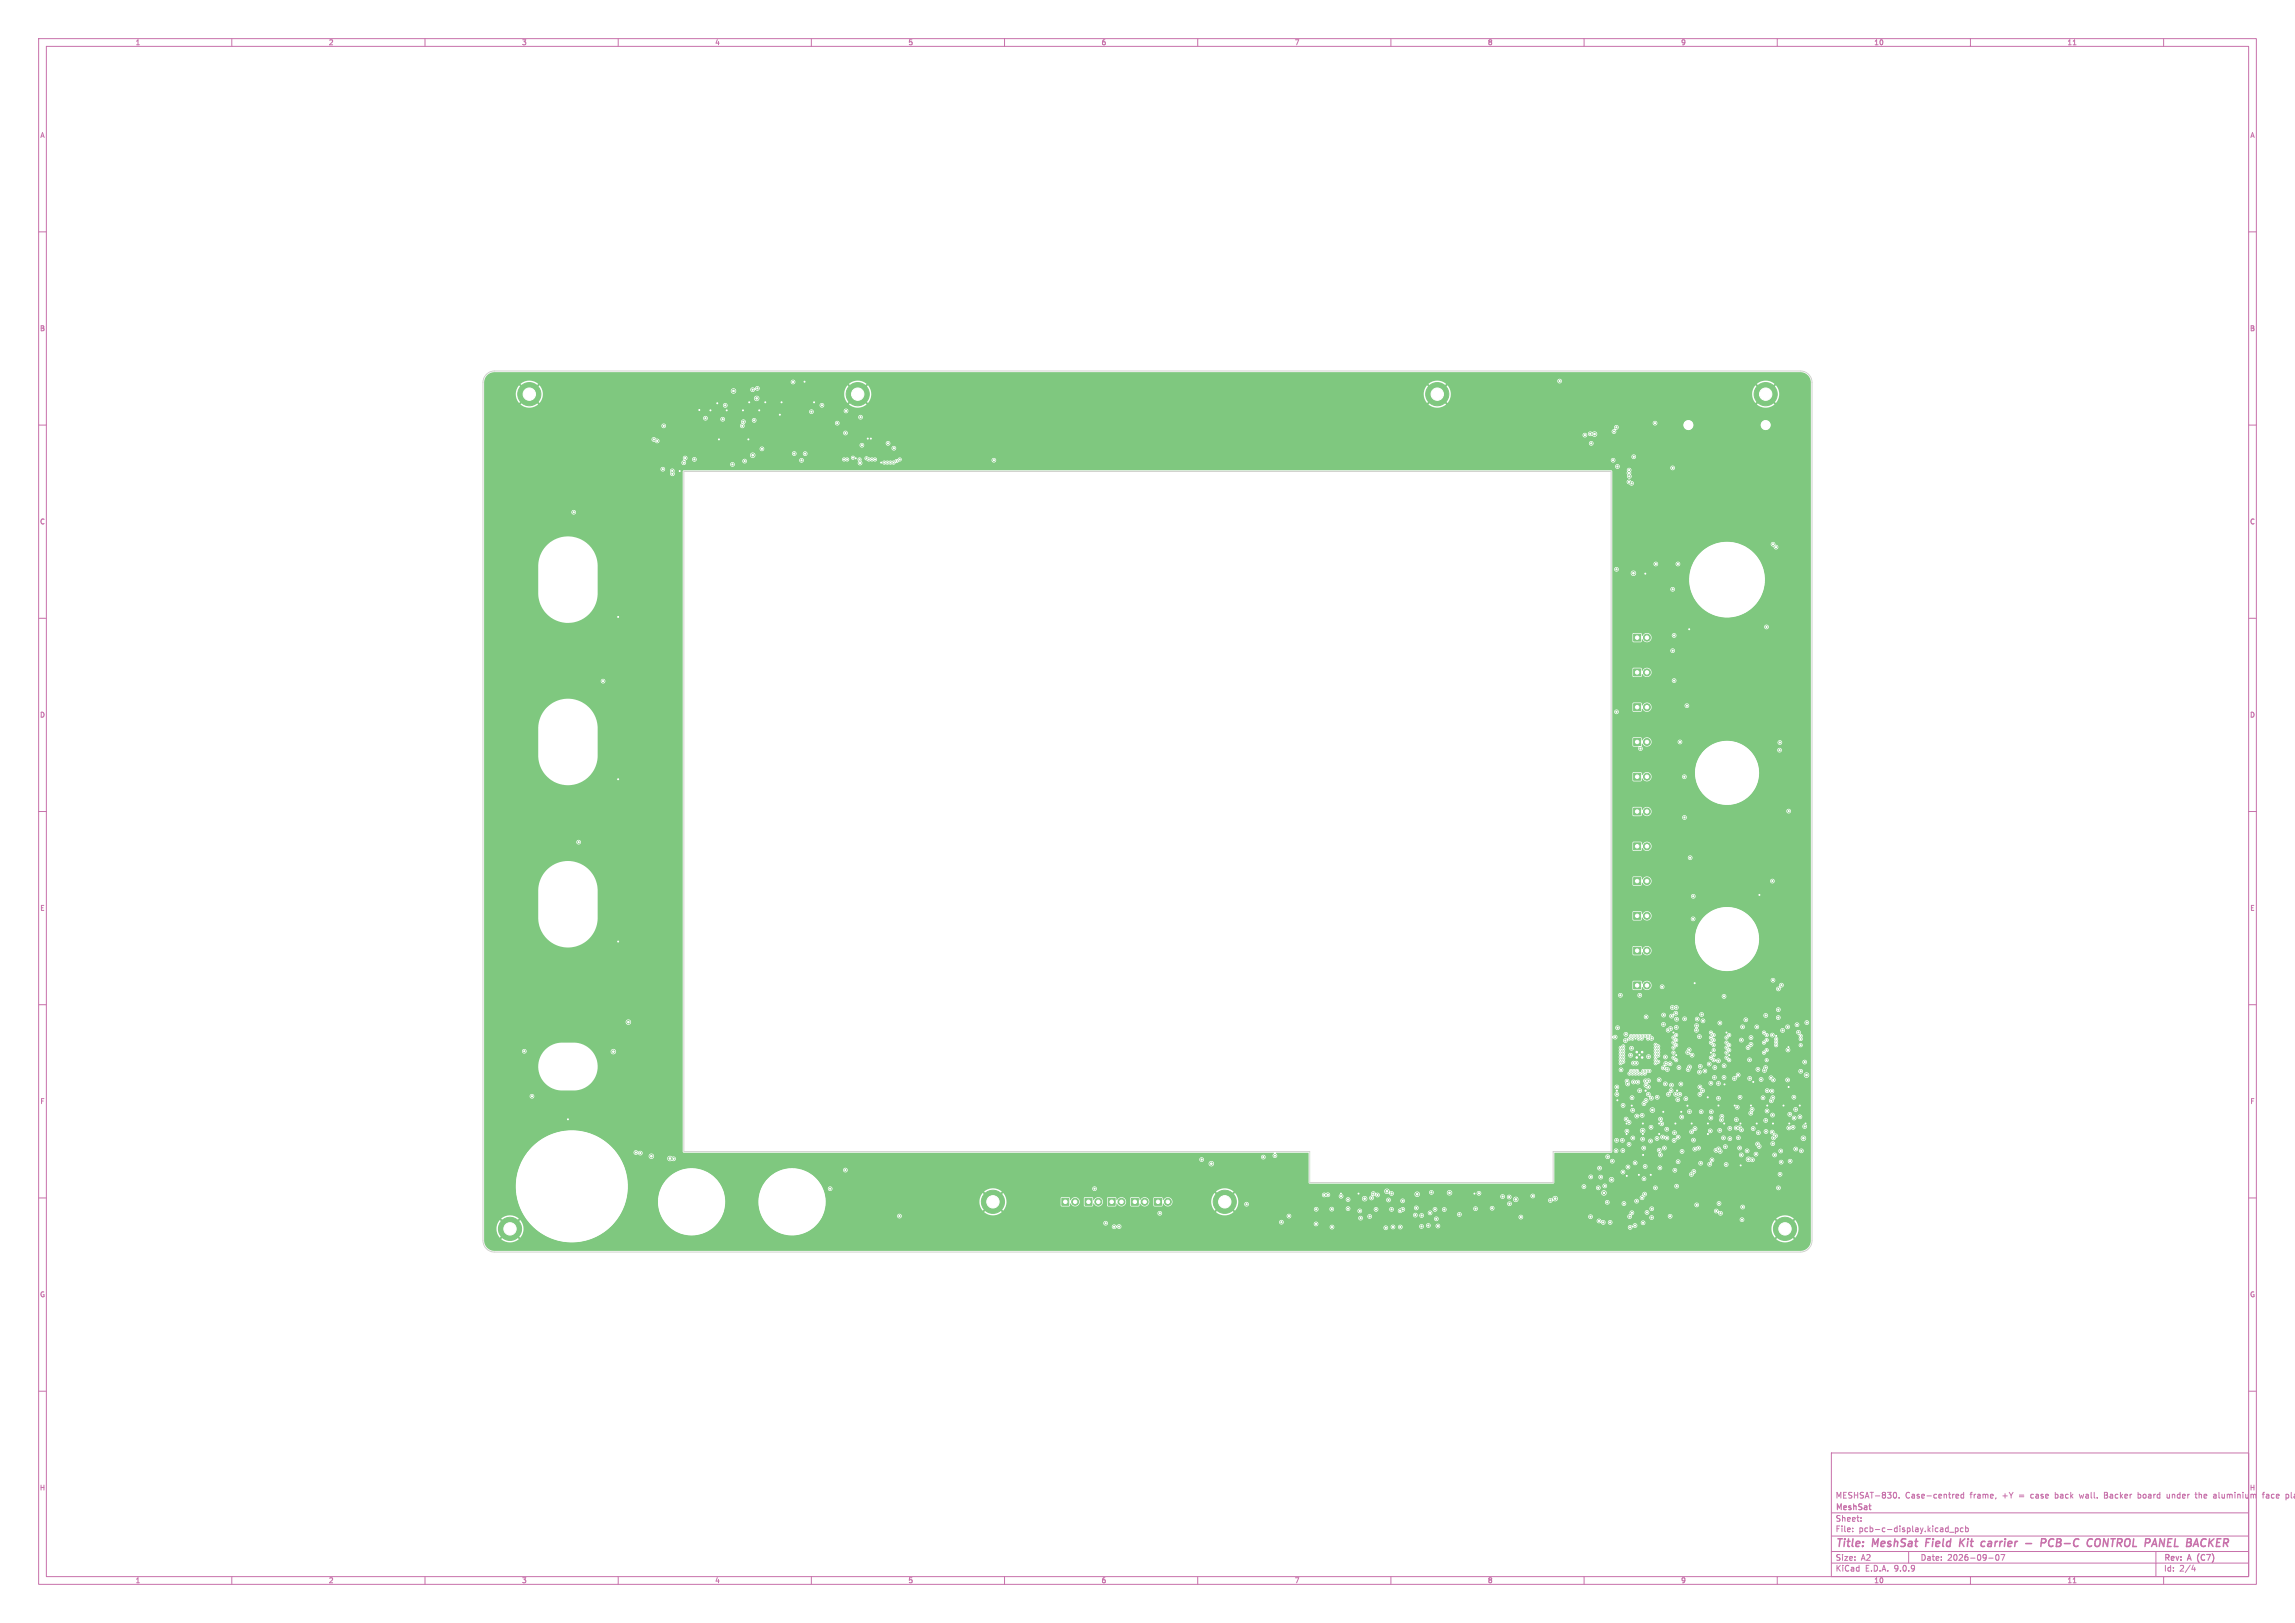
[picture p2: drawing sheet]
<svg xmlns="http://www.w3.org/2000/svg" width="594mm" height="420mm" viewBox="0 0 594 420" stroke-linecap="round" stroke-linejoin="round" font-family="sans-serif">
<defs><g id="words">
<g font-size="2.8" fill="#c872ab">
<text x="475" y="400.9">Title:</text>
<text x="484.7" y="400.9">MeshSat</text>
<text x="499.3" y="400.9">Field</text>
<text x="508.8" y="400.9">Kit</text>
<text x="515.3" y="400.9">carrier</text>
<text x="527.5" y="400.9">-</text>
<text x="532.3" y="400.9">PCB-C</text>
<text x="545.1" y="400.9">CONTROL</text>
<text x="560.8" y="400.9">PANEL</text>
<text x="572.4" y="400.9">BACKER</text>
</g>
<g font-size="2.1" fill="#c872ab">
<text x="475" y="388">MESHSAT-830.</text>
<text x="493.1" y="388">Case-centred</text>
<text x="509.9" y="388">frame,</text>
<text x="518.4" y="388">+Y</text>
<text x="522.8" y="388">=</text>
<text x="526" y="388">case</text>
<text x="532.4" y="388">back</text>
<text x="538.9" y="388">wall.</text>
<text x="545.4" y="388">Backer</text>
<text x="554.3" y="388">board</text>
<text x="561.9" y="388">under</text>
<text x="569.5" y="388">the</text>
<text x="574.3" y="388">aluminium</text>
<text x="587.2" y="388">face</text>
<text x="593.3" y="388">pla</text>
<text x="475" y="394">Sheet:</text>
<text x="475" y="391.2">MeshSat</text>
<text x="475" y="396.7">File:</text>
<text x="481.1" y="396.7">pcb-c-display.kicad_pcb</text>
<text x="475" y="406.9">KiCad</text>
<text x="475" y="404.1">Size:</text>
<text x="481.7" y="404.1">A2</text>
<text x="482.7" y="406.9">E.D.A.</text>
<text x="490.3" y="406.9">9.0.9</text>
<text x="497" y="404.1">Date:</text>
<text x="504" y="404.1">2026-09-07</text>
<text x="560" y="404.3">Rev:</text>
<text x="560" y="406.9">Id:</text>
<text x="564.1" y="406.9">2/4</text>
<text x="566.4" y="404.3">A</text>
<text x="569.4" y="404.3">(C7)</text>
</g>
<g font-size="1.8" fill="#c872ab">
<text x="35" y="11.9">1</text>
<text x="85" y="11.9">2</text>
<text x="135" y="11.9">3</text>
<text x="185" y="11.9">4</text>
<text x="235" y="11.9">5</text>
<text x="285" y="11.9">6</text>
<text x="335" y="11.9">7</text>
<text x="385" y="11.9">8</text>
<text x="435" y="11.9">9</text>
<text x="485" y="11.9">10</text>
<text x="535" y="11.9">11</text>
<text x="10.3" y="35.9">A</text>
<text x="582.4" y="35.9">A</text>
<text x="10.3" y="85.9">B</text>
<text x="582.3" y="85.9">B</text>
<text x="10.3" y="135.9">C</text>
<text x="582.3" y="135.9">C</text>
<text x="10.3" y="185.9">D</text>
<text x="582.3" y="185.9">D</text>
<text x="10.3" y="235.9">E</text>
<text x="582.3" y="235.9">E</text>
<text x="10.3" y="285.9">F</text>
<text x="582.4" y="285.9">F</text>
<text x="10.3" y="335.9">G</text>
<text x="582.3" y="335.9">G</text>
<text x="10.2" y="385.9">H</text>
<text x="582.2" y="385.9">H</text>
<text x="35" y="409.9">1</text>
<text x="85" y="409.9">2</text>
<text x="135" y="409.9">3</text>
<text x="185" y="409.9">4</text>
<text x="235" y="409.9">5</text>
<text x="285" y="409.9">6</text>
<text x="335" y="409.9">7</text>
<text x="385" y="409.9">8</text>
<text x="435" y="409.9">9</text>
<text x="485" y="409.9">10</text>
<text x="535" y="409.9">11</text>
</g>
</g></defs>
<g fill="none" stroke="#c872ab" stroke-width=".26">
<path d="M10 10h574v400h-574zM12 12h570v396h-570zM60 10v2M110 10v2M160 10v2M210 10v2M260 10v2M310 10v2M360 10v2M410 10v2M460 10v2M510 10v2"/>
<path d="M536.6 11.6h.7M560 10v2M10 60h2M582 60h2M10 110h2M582 110h2M10 160h2M582 160h2M10 210h2M582 210h2M10 260h2M582 260h2"/>
<path d="M10 310h2M582 310h2M10 360h2M474 376h108v32h-108zM582 360h2M474 397.5h108M474 391.5h108M479.5 396.2v.2M479.5 395.4v.2M481.7 393.5v.2M481.7 392.7v.2M490.4 386.2a.8 .8 0 0 1 .5 .7 .8 .8 0 0 1-.5 .8"/>
<path d="M491.5 387.5v.2M503.8 395.4h.4M504.2 394.9v1.5M504.2 396.3l-.4 .1M504.6 396.5h1.1M506.1 395.4h.4l.3 .3-.1 .6h-.6M506.1 395.4v1.5M506.2 387.2l.8-.2-.1-.3h-.4l-.3 .2 .1 .7h.6M508.1 395.4h-.4l-.3 .3 .1 .6h.6M508.2 386.7h-.4l-.3 .3 .2 .6h.5M508.2 386.2v1.5M508.7 395.4h.5l.3 .3-.2 .6h-.6"/>
<path d="M508.7 394.9v1.5M516.6 387.6l-.1 .3M538.2 386.7l.3 1M544.7 386.9h.5M545.2 386.2h-.5v1.5h.5M553.4 387.6l.4 .1M553.4 386.2v1.5M553.8 386.7h-.4M560.9 386.7l.1 .9h.5M568.1 386.7h.6M568.3 386.2v1.3l.4 .2M573 387.6h.6"/>
<path d="M573 386.7h.5l.1 1M573.6 387l-.6 .2M585.5 386.7h.6M586.1 386.2l-.4 .2v1.3M586.6 387.2v.4M591.8 386.7l.6 .3-.1 .5-.5 .2M60 408v2M110 408v2M160 408v2M210 408v2M260 408v2M310 408v2"/>
<path d="M360 408v2M410 408v2M460 408v2M474 404.5h108M474 401.5h108M494 401.5v3M510 408v2M514.7 403.2h1.2M516.7 402.4l.2-.1a.8 .8 0 0 1 .5 .7 .8 .8 0 0 1-.5 .8l-.4-.6zM517.9 402.3h1l-.7 1.5M536.6 409.6h.7M558 401.5v6.5"/>
<path d="M560 408v2M567.7 405l-.4 1.1h.9M568 405.6v1"/>
</g>
<path d="M498.6 398.2l-.2 2M507.4 398.2l-.2 2M507.6 399.1l.7 1.1M508.6 398.2l-1.3 1.1M513.6 398.9l.2 .1M514.6 399.5l-.1 .6M524.3 399.4h1.5M529.4 399.1l.2-.5-.2-.3-.9-.1-.3 2M531.6 398.4a.96 .96 0 0 0-1.3 .5 .96 .96 0 0 0 .7 1.3l.4-.2M542.2 399.5l.1-.6a.71 .71 0 0 1 .5-.7 .71 .71 0 0 1 .8 .3 1.47 1.47 0 0 1-.6 1.7h-.4l-.4-.3M544.6 398.2l-.3 2M559.1 398.2l.9 2 .3-2" fill="none" stroke="#c872ab" stroke-width=".4"/>
<g fill="#7fc87f" stroke="#7fc87f" stroke-width=".26">
<path d="M422.8 218.1h1.8v1.8h-1.8z"/>
<path d="M422.8 245.1h1.8v1.8h-1.8z"/>
<path d="M422.8 191.1h1.8v1.8h-1.8z"/>
<path d="M422.8 200.1h1.8v1.8h-1.8z"/>
<path d="M422.8 254.1h1.8v1.8h-1.8z"/>
<path d="M422.8 236.1h1.8v1.8h-1.8z"/>
<path d="M280.8 310.1h1.8v1.8h-1.8z"/>
<path d="M286.8 310.1h1.8v1.8h-1.8z"/>
<path d="M422.8 209.1h1.8v1.8h-1.8z"/>
<path d="M422.8 227.1h1.8v1.8h-1.8z"/>
<path d="M298.8 310.1h1.8v1.8h-1.8z"/>
<path d="M292.8 310.1h1.8v1.8h-1.8z"/>
<path d="M274.8 310.1h1.8v1.8h-1.8z"/>
<path d="M422.8 173.1h1.8v1.8h-1.8z"/>
<path d="M422.8 182.1h1.8v1.8h-1.8z"/>
<path d="M422.8 164.1h1.8v1.8h-1.8z"/>
<circle cx="222" cy="102" r="3"/>
<circle cx="426.3" cy="219" r=".9"/>
<circle cx="462" cy="318" r="3"/>
<circle cx="426.3" cy="246" r=".9"/>
<circle cx="457" cy="102" r="3"/>
<circle cx="426.3" cy="192" r=".9"/>
<circle cx="426.3" cy="201" r=".9"/>
<circle cx="426.3" cy="255" r=".9"/>
<circle cx="426.3" cy="237" r=".9"/>
<circle cx="284.3" cy="311" r=".9"/>
<circle cx="290.3" cy="311" r=".9"/>
<circle cx="426.3" cy="210" r=".9"/>
<circle cx="426.3" cy="228" r=".9"/>
<circle cx="257" cy="311" r="3"/>
<circle cx="317" cy="311" r="3"/>
<circle cx="137" cy="102" r="3"/>
<circle cx="302.3" cy="311" r=".9"/>
<circle cx="296.3" cy="311" r=".9"/>
<circle cx="278.3" cy="311" r=".9"/>
<circle cx="426.3" cy="174" r=".9"/>
<circle cx="426.3" cy="183" r=".9"/>
<circle cx="426.3" cy="165" r=".9"/>
<circle cx="372" cy="102" r="3"/>
<circle cx="132" cy="318" r="3"/>
<circle cx="433.1" cy="273.7" r=".22"/>
<circle cx="424.5" cy="268.1" r=".2"/>
<circle cx="189.8" cy="101.2" r=".4"/>
<circle cx="424.4" cy="282.2" r=".3"/>
<circle cx="440.7" cy="282.2" r=".3"/>
<circle cx="446.9" cy="273.7" r=".22"/>
<circle cx="375.2" cy="308.7" r=".4"/>
<circle cx="432.5" cy="282.2" r=".3"/>
<circle cx="457.3" cy="274.4" r=".23"/>
<circle cx="412.7" cy="112.3" r=".4"/>
<circle cx="422.8" cy="148.3" r=".4"/>
<circle cx="424.9" cy="277.8" r=".2"/>
<circle cx="428.5" cy="272" r=".2"/>
<circle cx="425.2" cy="292.6" r=".4"/>
<circle cx="443.5" cy="274.4" r=".23"/>
<circle cx="466.1" cy="270.5" r=".22"/>
<circle cx="419.5" cy="272" r=".2"/>
<circle cx="456.6" cy="272.4" r=".23"/>
<circle cx="426.9" cy="277.1" r=".2"/>
<circle cx="158.8" cy="272.1" r=".4"/>
<circle cx="194.8" cy="117.8" r=".4"/>
<circle cx="427.7" cy="287.3" r=".4"/>
<circle cx="168.6" cy="299.2" r=".4"/>
<circle cx="417.1" cy="305.3" r=".4"/>
<circle cx="421.4" cy="302" r=".3"/>
<circle cx="421.9" cy="317.6" r=".3"/>
<circle cx="288.4" cy="317.5" r=".3"/>
<circle cx="447.6" cy="270.5" r=".23"/>
<circle cx="356.5" cy="309.2" r=".3"/>
<circle cx="423.2" cy="300.9" r=".3"/>
<circle cx="355" cy="310" r=".3"/>
<circle cx="423.2" cy="317.1" r=".3"/>
<circle cx="446.9" cy="269.8" r=".22"/>
<circle cx="420.1" cy="303.3" r=".3"/>
<circle cx="450.7" cy="269.2" r=".3"/>
<circle cx="456.3" cy="284.1" r=".3"/>
<circle cx="450.4" cy="283.9" r=".3"/>
<circle cx="333.6" cy="314.7" r=".3"/>
<circle cx="420.3" cy="311.5" r=".3"/>
<circle cx="429.6" cy="302.2" r=".3"/>
<circle cx="446.9" cy="268.5" r=".22"/>
<circle cx="425.3" cy="316.4" r=".3"/>
<circle cx="427.5" cy="315.1" r=".3"/>
<circle cx="447.6" cy="267.9" r=".23"/>
<circle cx="343.7" cy="309.2" r=".3"/>
<circle cx="459" cy="294.5" r=".3"/>
<circle cx="445.3" cy="314" r=".3"/>
<circle cx="330" cy="299.1" r=".3"/>
<circle cx="425" cy="288.6" r=".3"/>
<circle cx="464.8" cy="297.3" r=".3"/>
<circle cx="461.1" cy="254.9" r=".3"/>
<circle cx="433.8" cy="270.4" r=".22"/>
<circle cx="421.3" cy="280.5" r=".3"/>
<circle cx="426.1" cy="277.1" r=".2"/>
<circle cx="424.1" cy="277.8" r=".2"/>
<circle cx="430.1" cy="290.8" r=".3"/>
<circle cx="424.9" cy="268.8" r=".2"/>
<circle cx="447.7" cy="292" r=".3"/>
<circle cx="445.1" cy="264.7" r=".3"/>
<circle cx="363" cy="310.7" r=".3"/>
<circle cx="426.1" cy="268.1" r=".2"/>
<circle cx="432.3" cy="275.3" r=".3"/>
<circle cx="453.5" cy="287.1" r=".3"/>
<circle cx="452.9" cy="279.1" r=".3"/>
<circle cx="444.9" cy="311.4" r=".3"/>
<circle cx="396.7" cy="309.5" r=".3"/>
<circle cx="455" cy="276.7" r=".3"/>
<circle cx="458.8" cy="288.5" r=".3"/>
<circle cx="437.3" cy="276.1" r=".3"/>
<circle cx="192.4" cy="109.1" r=".3"/>
<circle cx="429.2" cy="271.6" r=".2"/>
<circle cx="421.7" cy="123.3" r=".3"/>
<circle cx="432.3" cy="314.7" r=".3"/>
<circle cx="377.7" cy="314.3" r=".3"/>
<circle cx="432.7" cy="262.9" r=".3"/>
<circle cx="440.8" cy="264.2" r=".3"/>
<circle cx="418.6" cy="120.7" r=".3"/>
<circle cx="451.9" cy="263.9" r=".3"/>
<circle cx="420.2" cy="272.4" r=".2"/>
<circle cx="433.9" cy="263.8" r=".3"/>
<circle cx="224.3" cy="118.6" r=".23"/>
<circle cx="421.6" cy="124.7" r=".3"/>
<circle cx="222.6" cy="119.8" r=".3"/>
<circle cx="420.2" cy="273.2" r=".2"/>
<circle cx="419.5" cy="273.6" r=".2"/>
<circle cx="231.4" cy="116" r=".3"/>
<circle cx="433.9" cy="260.7" r=".3"/>
<circle cx="194.8" cy="100.8" r=".3"/>
<circle cx="197.2" cy="116.2" r=".3"/>
<circle cx="218.5" cy="118.9" r=".23"/>
<circle cx="428.5" cy="275.2" r=".2"/>
<circle cx="187.7" cy="104.9" r=".3"/>
<circle cx="219.3" cy="118.9" r=".23"/>
<circle cx="432.9" cy="260.7" r=".3"/>
<circle cx="419.5" cy="272.8" r=".2"/>
<circle cx="222.5" cy="118.9" r=".23"/>
<circle cx="421.6" cy="122.4" r=".3"/>
<circle cx="419.5" cy="274.4" r=".2"/>
<circle cx="224.9" cy="118.9" r=".23"/>
<circle cx="418.7" cy="266" r=".3"/>
<circle cx="223.1" cy="115.2" r=".3"/>
<circle cx="420.2" cy="274" r=".2"/>
<circle cx="419.6" cy="276.8" r=".3"/>
<circle cx="411.9" cy="114.7" r=".3"/>
<circle cx="225.7" cy="118.9" r=".23"/>
<circle cx="229.8" cy="114.7" r=".3"/>
<circle cx="226.5" cy="118.9" r=".23"/>
<circle cx="195.8" cy="103.1" r=".4"/>
<circle cx="232.9" cy="118.9" r=".23"/>
<circle cx="210" cy="106.5" r=".3"/>
<circle cx="187" cy="108.5" r=".3"/>
<circle cx="228.9" cy="119.7" r=".23"/>
<circle cx="195.2" cy="108.8" r=".3"/>
<circle cx="229.7" cy="119.7" r=".23"/>
<circle cx="220.8" cy="118.4" r=".23"/>
<circle cx="182.6" cy="108.2" r=".3"/>
<circle cx="231.3" cy="119.7" r=".23"/>
<circle cx="230.5" cy="119.7" r=".23"/>
<circle cx="222.7" cy="108" r=".3"/>
<circle cx="232.8" cy="314.7" r=".3"/>
<circle cx="363.1" cy="313" r=".3"/>
<circle cx="196" cy="100.5" r=".3"/>
<circle cx="331.7" cy="316.3" r=".3"/>
<circle cx="205.3" cy="98.8" r=".3"/>
<circle cx="219" cy="106.3" r=".3"/>
<circle cx="370.1" cy="313.9" r=".3"/>
<circle cx="232.1" cy="119.3" r=".22"/>
<circle cx="192.1" cy="110.2" r=".3"/>
<circle cx="440" cy="281.3" r=".3"/>
<circle cx="429.2" cy="273.2" r=".2"/>
<circle cx="427.4" cy="284.2" r=".3"/>
<circle cx="447.6" cy="274.4" r=".23"/>
<circle cx="414.3" cy="304.6" r=".3"/>
<circle cx="433.8" cy="274.3" r=".22"/>
<circle cx="420" cy="297.7" r=".3"/>
<circle cx="382.8" cy="308.8" r=".3"/>
<circle cx="460.9" cy="297.8" r=".3"/>
<circle cx="458.7" cy="228" r=".3"/>
<circle cx="433.8" cy="267.8" r=".22"/>
<circle cx="381.9" cy="312.8" r=".3"/>
<circle cx="437.8" cy="292.9" r=".3"/>
<circle cx="420.2" cy="270.8" r=".2"/>
<circle cx="426.3" cy="313.8" r=".3"/>
<circle cx="433.7" cy="262.2" r=".3"/>
<circle cx="426.1" cy="263.1" r=".3"/>
<circle cx="440.4" cy="262.5" r=".3"/>
<circle cx="446.1" cy="294.4" r=".3"/>
<circle cx="212.7" cy="104.9" r=".3"/>
<circle cx="177" cy="119.7" r=".3"/>
<circle cx="444.2" cy="313.4" r=".3"/>
<circle cx="457" cy="262.8" r=".3"/>
<circle cx="322.6" cy="311.6" r=".3"/>
<circle cx="458.6" cy="282.3" r=".3"/>
<circle cx="456.7" cy="277" r=".3"/>
<circle cx="386.2" cy="312.7" r=".3"/>
<circle cx="411.6" cy="112.2" r=".3"/>
<circle cx="421.7" cy="268.8" r=".2"/>
<circle cx="401.3" cy="310.6" r=".3"/>
<circle cx="425.2" cy="294.8" r=".3"/>
<circle cx="422.8" cy="280" r=".3"/>
<circle cx="420.8" cy="267.7" r=".3"/>
<circle cx="421.6" cy="290.4" r=".3"/>
<circle cx="439.1" cy="265.4" r=".3"/>
<circle cx="426.5" cy="268.8" r=".2"/>
<circle cx="218.8" cy="112" r=".3"/>
<circle cx="417.7" cy="111.7" r=".3"/>
<circle cx="460.3" cy="307.4" r=".3"/>
<circle cx="467.6" cy="264.6" r=".3"/>
<circle cx="427.5" cy="268.7" r=".3"/>
<circle cx="426.9" cy="268.1" r=".2"/>
<circle cx="431" cy="280.5" r=".3"/>
<circle cx="437.3" cy="287.7" r=".3"/>
<circle cx="424.4" cy="257.6" r=".3"/>
<circle cx="189.6" cy="120.2" r=".3"/>
<circle cx="417.5" cy="119.1" r=".3"/>
<circle cx="430.5" cy="265.1" r=".3"/>
<circle cx="419.4" cy="257.6" r=".3"/>
<circle cx="423.6" cy="310.8" r=".3"/>
<circle cx="257.2" cy="119.1" r=".3"/>
<circle cx="415.1" cy="308.7" r=".4"/>
<circle cx="366.8" cy="309" r=".4"/>
<circle cx="402.5" cy="310.2" r=".4"/>
<circle cx="392.3" cy="310.4" r=".4"/>
<circle cx="313.5" cy="301.1" r=".4"/>
<circle cx="162.6" cy="264.5" r=".4"/>
<circle cx="452.5" cy="300" r=".4"/>
<circle cx="173.4" cy="299.8" r=".4"/>
<circle cx="353.2" cy="310.2" r=".4"/>
<circle cx="466.8" cy="294.6" r=".4"/>
<circle cx="467.6" cy="278.2" r=".4"/>
<circle cx="359" cy="308.3" r=".4"/>
<circle cx="432.6" cy="280.8" r=".3"/>
<circle cx="464.1" cy="291.7" r=".3"/>
<circle cx="428.5" cy="273.6" r=".2"/>
<circle cx="467.1" cy="291.5" r=".3"/>
<circle cx="449.6" cy="286.5" r=".3"/>
<circle cx="442.8" cy="289.3" r=".3"/>
<circle cx="442.8" cy="267.2" r=".22"/>
<circle cx="445.7" cy="288.9" r=".3"/>
<circle cx="465.1" cy="265.2" r=".3"/>
<circle cx="465.9" cy="289" r=".3"/>
<circle cx="439.6" cy="297.1" r=".3"/>
<circle cx="453.1" cy="288.1" r=".3"/>
<circle cx="214.9" cy="307.6" r=".3"/>
<circle cx="283.3" cy="307.6" r=".3"/>
<circle cx="137.7" cy="283.7" r=".3"/>
<circle cx="135.7" cy="272" r=".3"/>
<circle cx="444.8" cy="297.3" r=".3"/>
<circle cx="451" cy="265.7" r=".3"/>
<circle cx="443.5" cy="267.9" r=".23"/>
<circle cx="437.5" cy="222" r=".3"/>
<circle cx="450.7" cy="298.9" r=".3"/>
<circle cx="433.1" cy="268.5" r=".22"/>
<circle cx="457.2" cy="162.2" r=".3"/>
<circle cx="453.6" cy="300.1" r=".3"/>
<circle cx="450.3" cy="297.1" r=".3"/>
<circle cx="466.1" cy="277.2" r=".3"/>
<circle cx="352.2" cy="315.2" r=".3"/>
<circle cx="464.4" cy="289.3" r=".3"/>
<circle cx="459.7" cy="141.6" r=".3"/>
<circle cx="464.8" cy="287.1" r=".3"/>
<circle cx="368" cy="314.5" r=".3"/>
<circle cx="438.7" cy="297.4" r=".3"/>
<circle cx="430.3" cy="294.2" r=".3"/>
<circle cx="354.5" cy="314.8" r=".3"/>
<circle cx="362.4" cy="317.5" r=".3"/>
<circle cx="458.9" cy="140.8" r=".3"/>
<circle cx="358.7" cy="317.7" r=".3"/>
<circle cx="372.2" cy="317.3" r=".3"/>
<circle cx="431.4" cy="292.2" r=".3"/>
<circle cx="430.8" cy="297.1" r=".3"/>
<circle cx="433.3" cy="176.1" r=".3"/>
<circle cx="433.1" cy="271.1" r=".22"/>
<circle cx="446.2" cy="257.8" r=".3"/>
<circle cx="430.2" cy="255.3" r=".3"/>
<circle cx="445.2" cy="297.9" r=".3"/>
<circle cx="433.8" cy="269.1" r=".22"/>
<circle cx="466.2" cy="297.8" r=".3"/>
<circle cx="460.3" cy="255.9" r=".3"/>
<circle cx="447.6" cy="271.8" r=".23"/>
<circle cx="429.8" cy="298.9" r=".3"/>
<circle cx="433.3" cy="164.4" r=".3"/>
<circle cx="437.2" cy="271.7" r=".3"/>
<circle cx="432.9" cy="168.4" r=".3"/>
<circle cx="348.9" cy="310.4" r=".3"/>
<circle cx="454.9" cy="296" r=".3"/>
<circle cx="442.8" cy="268.5" r=".22"/>
<circle cx="461.4" cy="266.6" r=".3"/>
<circle cx="439.2" cy="311.8" r=".3"/>
<circle cx="420.2" cy="271.6" r=".2"/>
<circle cx="418.3" cy="297.8" r=".3"/>
<circle cx="360.5" cy="317.5" r=".3"/>
<circle cx="460.6" cy="194.1" r=".3"/>
<circle cx="413.9" cy="315.9" r=".3"/>
<circle cx="433.4" cy="293.1" r=".3"/>
<circle cx="450.9" cy="315.6" r=".3"/>
<circle cx="460.7" cy="192.1" r=".3"/>
<circle cx="366.3" cy="314.4" r=".3"/>
<circle cx="415" cy="316.3" r=".3"/>
<circle cx="434.4" cy="294.3" r=".3"/>
<circle cx="463" cy="209.9" r=".3"/>
<circle cx="449.4" cy="289.7" r=".3"/>
<circle cx="457.4" cy="287.5" r=".3"/>
<circle cx="452.2" cy="297.8" r=".3"/>
<circle cx="454.5" cy="298.7" r=".3"/>
<circle cx="465.5" cy="267.1" r=".3"/>
<circle cx="455.1" cy="293.1" r=".3"/>
<circle cx="436" cy="211.5" r=".3"/>
<circle cx="446.9" cy="271.1" r=".22"/>
<circle cx="340.6" cy="316.7" r=".3"/>
<circle cx="416.7" cy="316.3" r=".3"/>
<circle cx="436.9" cy="276.8" r=".3"/>
<circle cx="286.2" cy="316.5" r=".3"/>
<circle cx="174" cy="121.8" r=".3"/>
<circle cx="369.7" cy="317.1" r=".3"/>
<circle cx="429.2" cy="270.8" r=".2"/>
<circle cx="428.5" cy="270.4" r=".2"/>
<circle cx="411.7" cy="314.9" r=".3"/>
<circle cx="403.7" cy="98.6" r=".3"/>
<circle cx="429.4" cy="279.4" r=".3"/>
<circle cx="431.6" cy="276.8" r=".3"/>
<circle cx="434.6" cy="276.3" r=".3"/>
<circle cx="419.5" cy="271.2" r=".2"/>
<circle cx="460.3" cy="261.3" r=".3"/>
<circle cx="463.3" cy="300.5" r=".3"/>
<circle cx="425.8" cy="301.9" r=".3"/>
<circle cx="464.3" cy="283.9" r=".3"/>
<circle cx="437.8" cy="303.9" r=".3"/>
<circle cx="460.7" cy="303.9" r=".3"/>
<circle cx="440.2" cy="301" r=".3"/>
<circle cx="420.9" cy="289.6" r=".3"/>
<circle cx="438.4" cy="303.1" r=".3"/>
<circle cx="423.6" cy="288.8" r=".3"/>
<circle cx="417.3" cy="300.5" r=".3"/>
<circle cx="422.9" cy="277.1" r=".2"/>
<circle cx="466.1" cy="268.1" r=".22"/>
<circle cx="459.7" cy="269.7" r=".22"/>
<circle cx="422.1" cy="277.1" r=".2"/>
<circle cx="459.7" cy="268.9" r=".22"/>
<circle cx="422.5" cy="277.8" r=".2"/>
<circle cx="458.4" cy="278.9" r=".3"/>
<circle cx="423.7" cy="277.1" r=".2"/>
<circle cx="462.8" cy="271.7" r=".3"/>
<circle cx="466.1" cy="268.9" r=".22"/>
<circle cx="423.3" cy="277.8" r=".2"/>
<circle cx="462.7" cy="279.5" r=".3"/>
<circle cx="463" cy="291.9" r=".3"/>
<circle cx="421.7" cy="277.8" r=".2"/>
<circle cx="459" cy="279.5" r=".3"/>
<circle cx="459.7" cy="270.5" r=".22"/>
<circle cx="458.5" cy="284.9" r=".3"/>
<circle cx="425.9" cy="279.7" r=".3"/>
<circle cx="422.8" cy="275.1" r=".3"/>
<circle cx="426.7" cy="273.4" r=".3"/>
<circle cx="455.3" cy="296.7" r=".3"/>
<circle cx="422" cy="273.1" r=".3"/>
<circle cx="458.8" cy="295.9" r=".3"/>
<circle cx="444.1" cy="297.7" r=".3"/>
<circle cx="436" cy="201" r=".3"/>
<circle cx="433.1" cy="269.8" r=".22"/>
<circle cx="431.8" cy="266.6" r=".3"/>
<circle cx="442.4" cy="275.3" r=".3"/>
<circle cx="420.2" cy="274.8" r=".2"/>
<circle cx="192.7" cy="119.3" r=".3"/>
<circle cx="410.2" cy="112.6" r=".3"/>
<circle cx="421.6" cy="296.1" r=".3"/>
<circle cx="432.9" cy="152.5" r=".3"/>
<circle cx="431.1" cy="275.2" r=".3"/>
<circle cx="438" cy="273.1" r=".3"/>
<circle cx="208.4" cy="117.4" r=".3"/>
<circle cx="418.4" cy="147.3" r=".3"/>
<circle cx="426.6" cy="281.3" r=".3"/>
<circle cx="443.5" cy="273.1" r=".23"/>
<circle cx="421.1" cy="279.8" r=".3"/>
<circle cx="426.6" cy="283.2" r=".3"/>
<circle cx="419.5" cy="275.2" r=".2"/>
<circle cx="431.8" cy="283.2" r=".3"/>
<circle cx="428.6" cy="145.9" r=".3"/>
<circle cx="419.9" cy="295.1" r=".3"/>
<circle cx="434.3" cy="145.9" r=".3"/>
<circle cx="421.7" cy="121.7" r=".3"/>
<circle cx="442.8" cy="273.7" r=".22"/>
<circle cx="418.4" cy="295.1" r=".3"/>
<circle cx="438.2" cy="237.8" r=".3"/>
<circle cx="459.3" cy="298.9" r=".3"/>
<circle cx="458.9" cy="284" r=".3"/>
<circle cx="455.8" cy="279.3" r=".3"/>
<circle cx="430.5" cy="276.3" r=".3"/>
<circle cx="433.7" cy="283.2" r=".3"/>
<circle cx="431" cy="273.5" r=".3"/>
<circle cx="428.9" cy="294.6" r=".3"/>
<circle cx="344.8" cy="317.5" r=".3"/>
<circle cx="289.7" cy="317.4" r=".3"/>
<circle cx="443.1" cy="300.2" r=".3"/>
<circle cx="177.3" cy="118.5" r=".3"/>
<circle cx="367.9" cy="317.4" r=".3"/>
<circle cx="428.9" cy="283.9" r=".3"/>
<circle cx="428.5" cy="271.2" r=".2"/>
<circle cx="446.9" cy="272.4" r=".22"/>
<circle cx="433.9" cy="265.9" r=".3"/>
<circle cx="300.2" cy="314" r=".3"/>
<circle cx="432.4" cy="266.2" r=".3"/>
<circle cx="393.6" cy="314.9" r=".3"/>
<circle cx="422.1" cy="268.1" r=".2"/>
<circle cx="174.3" cy="299.9" r=".3"/>
<circle cx="421.8" cy="314.8" r=".3"/>
<circle cx="439.9" cy="268.3" r=".3"/>
<circle cx="174" cy="122.6" r=".3"/>
<circle cx="311" cy="300.1" r=".3"/>
<circle cx="422.5" cy="268.8" r=".2"/>
<circle cx="421.1" cy="292.7" r=".3"/>
<circle cx="171.8" cy="110.2" r=".3"/>
<circle cx="425" cy="310" r=".3"/>
<circle cx="371.8" cy="315.4" r=".3"/>
<circle cx="433.5" cy="302.8" r=".3"/>
<circle cx="165.7" cy="298.4" r=".3"/>
<circle cx="423.9" cy="280" r=".3"/>
<circle cx="430.6" cy="262.7" r=".3"/>
<circle cx="171.6" cy="121.4" r=".3"/>
<circle cx="422.9" cy="268.1" r=".2"/>
<circle cx="460.3" cy="263.3" r=".3"/>
<circle cx="422.3" cy="125.1" r=".3"/>
<circle cx="451" cy="312.4" r=".3"/>
<circle cx="434.8" cy="192" r=".3"/>
<circle cx="435.4" cy="298" r=".3"/>
<circle cx="424.6" cy="193.7" r=".3"/>
<circle cx="433.1" cy="272.4" r=".22"/>
<circle cx="148.5" cy="132.6" r=".3"/>
<circle cx="432.9" cy="121.1" r=".3"/>
<circle cx="426.7" cy="279.7" r=".3"/>
<circle cx="449.4" cy="291.9" r=".3"/>
<circle cx="427.3" cy="291.7" r=".3"/>
<circle cx="429.2" cy="274.8" r=".2"/>
<circle cx="457" cy="289.9" r=".3"/>
<circle cx="427.2" cy="295.3" r=".3"/>
<circle cx="445.6" cy="289.8" r=".3"/>
<circle cx="443.5" cy="269.2" r=".23"/>
<circle cx="410" cy="307.1" r=".3"/>
<circle cx="446.2" cy="278.8" r=".3"/>
<circle cx="441.3" cy="277.1" r=".3"/>
<circle cx="425.5" cy="285.6" r=".3"/>
<circle cx="425.7" cy="309" r=".3"/>
<circle cx="442.8" cy="269.8" r=".22"/>
<circle cx="444.8" cy="274.5" r=".3"/>
<circle cx="440.3" cy="287.7" r=".3"/>
<circle cx="443.7" cy="278.8" r=".3"/>
<circle cx="442.9" cy="287.7" r=".3"/>
<circle cx="443.5" cy="270.5" r=".23"/>
<circle cx="428.5" cy="307.4" r=".3"/>
<circle cx="443.8" cy="276.2" r=".3"/>
<circle cx="413.7" cy="307.4" r=".3"/>
<circle cx="436.8" cy="272.3" r=".3"/>
<circle cx="434.2" cy="284.6" r=".3"/>
<circle cx="426" cy="284.8" r=".3"/>
<circle cx="340.7" cy="312.9" r=".3"/>
<circle cx="459.5" cy="293.9" r=".3"/>
<circle cx="439.9" cy="277.4" r=".3"/>
<circle cx="435" cy="280.5" r=".3"/>
<circle cx="443.5" cy="271.8" r=".23"/>
<circle cx="457.3" cy="267.9" r=".23"/>
<circle cx="344.7" cy="312.9" r=".3"/>
<circle cx="458.7" cy="267.8" r=".3"/>
<circle cx="348.9" cy="312.8" r=".3"/>
<circle cx="453.2" cy="268.5" r=".3"/>
<circle cx="457.3" cy="269.2" r=".23"/>
<circle cx="373.8" cy="313" r=".3"/>
<circle cx="351.9" cy="313.4" r=".3"/>
<circle cx="446.2" cy="275.8" r=".3"/>
<circle cx="456.6" cy="269.8" r=".23"/>
<circle cx="356.2" cy="313" r=".3"/>
<circle cx="453.2" cy="270.3" r=".3"/>
<circle cx="360.2" cy="313" r=".3"/>
<circle cx="452.4" cy="271.1" r=".3"/>
<circle cx="362.4" cy="313.3" r=".3"/>
<circle cx="452.8" cy="274.3" r=".3"/>
<circle cx="457.3" cy="271.8" r=".23"/>
<circle cx="371.4" cy="313" r=".3"/>
<circle cx="442.8" cy="280.3" r=".3"/>
<circle cx="439.3" cy="263.7" r=".3"/>
<circle cx="359.4" cy="310.5" r=".3"/>
<circle cx="355.5" cy="308.9" r=".3"/>
<circle cx="425.3" cy="268.1" r=".2"/>
<circle cx="366.6" cy="312.6" r=".3"/>
<circle cx="422.4" cy="313.8" r=".3"/>
<circle cx="411.7" cy="304.5" r=".3"/>
<circle cx="415.4" cy="306.9" r=".3"/>
<circle cx="360.2" cy="308.8" r=".3"/>
<circle cx="422.6" cy="287.3" r=".3"/>
<circle cx="416.1" cy="299.3" r=".3"/>
<circle cx="370.5" cy="308.6" r=".3"/>
<circle cx="422.3" cy="271.3" r=".3"/>
<circle cx="461" cy="300.7" r=".3"/>
<circle cx="458.9" cy="253.7" r=".3"/>
<circle cx="463.2" cy="288.4" r=".3"/>
<circle cx="454.7" cy="265.7" r=".3"/>
<circle cx="433.3" cy="295.1" r=".3"/>
<circle cx="431.4" cy="294.5" r=".3"/>
<circle cx="428.5" cy="274.4" r=".2"/>
<circle cx="462.7" cy="265.7" r=".3"/>
<circle cx="438.3" cy="231.9" r=".3"/>
<circle cx="458.7" cy="293" r=".3"/>
<circle cx="436" cy="263.6" r=".3"/>
<circle cx="442.5" cy="301.3" r=".3"/>
<circle cx="422.8" cy="118.2" r=".3"/>
<circle cx="420.7" cy="269.3" r=".3"/>
<circle cx="207.5" cy="119.1" r=".3"/>
<circle cx="434.3" cy="300.6" r=".3"/>
<circle cx="434.8" cy="283.2" r=".3"/>
<circle cx="440" cy="283.2" r=".3"/>
<circle cx="428.5" cy="272.8" r=".2"/>
<circle cx="423.5" cy="275.1" r=".3"/>
<circle cx="436.6" cy="182.6" r=".3"/>
<circle cx="446.8" cy="301.3" r=".3"/>
<circle cx="457.4" cy="282.2" r=".3"/>
<circle cx="156.1" cy="176.3" r=".3"/>
<circle cx="388.9" cy="309.6" r=".3"/>
<circle cx="446.6" cy="296.7" r=".3"/>
<circle cx="327" cy="299.4" r=".3"/>
<circle cx="416" cy="311.1" r=".3"/>
<circle cx="429.5" cy="297.6" r=".3"/>
<circle cx="457.1" cy="292.8" r=".3"/>
<circle cx="422.6" cy="294.5" r=".3"/>
<circle cx="170.1" cy="114.1" r=".3"/>
<circle cx="164.6" cy="298.2" r=".3"/>
<circle cx="390.7" cy="311.5" r=".3"/>
<circle cx="418" cy="268.4" r=".3"/>
<circle cx="342.8" cy="309.2" r=".3"/>
<circle cx="420.1" cy="286.1" r=".3"/>
<circle cx="422.4" cy="284.1" r=".3"/>
<circle cx="414" cy="302.3" r=".3"/>
<circle cx="418.4" cy="184.2" r=".3"/>
<circle cx="456.6" cy="267.2" r=".23"/>
<circle cx="427.5" cy="312.8" r=".3"/>
<circle cx="444.8" cy="280.4" r=".3"/>
<circle cx="457" cy="276.3" r=".3"/>
<circle cx="347.1" cy="309.6" r=".3"/>
<circle cx="450.7" cy="292.4" r=".3"/>
<circle cx="449.9" cy="278.2" r=".3"/>
<circle cx="425.7" cy="277.8" r=".2"/>
<circle cx="425.3" cy="277.1" r=".2"/>
<circle cx="429.8" cy="289.6" r=".3"/>
<circle cx="448.9" cy="279.1" r=".3"/>
<circle cx="418.5" cy="281.3" r=".3"/>
<circle cx="467.1" cy="274.8" r=".3"/>
<circle cx="450.3" cy="291.8" r=".3"/>
<circle cx="428.4" cy="109.5" r=".3"/>
<circle cx="216.7" cy="109.5" r=".3"/>
<circle cx="447.7" cy="294.7" r=".3"/>
<circle cx="449.9" cy="294.4" r=".3"/>
<circle cx="418.4" cy="110.6" r=".3"/>
<circle cx="418.5" cy="283.2" r=".3"/>
<circle cx="205.6" cy="117.4" r=".3"/>
<circle cx="179.7" cy="118.9" r=".3"/>
<circle cx="439.1" cy="266.6" r=".3"/>
<circle cx="423.7" cy="268.1" r=".2"/>
<circle cx="436.3" cy="284.3" r=".3"/>
<circle cx="425.5" cy="305" r=".3"/>
<circle cx="435.3" cy="289.1" r=".3"/>
<circle cx="434" cy="307" r=".3"/>
<circle cx="445.1" cy="292.5" r=".3"/>
<circle cx="444.8" cy="284.2" r=".3"/>
<circle cx="442.7" cy="292.6" r=".3"/>
<circle cx="440.1" cy="276" r=".3"/>
<circle cx="438.7" cy="292.1" r=".3"/>
<circle cx="424.1" cy="268.8" r=".2"/>
<circle cx="426" cy="280.9" r=".3"/>
<circle cx="453.8" cy="292" r=".3"/>
<circle cx="429.2" cy="272.4" r=".2"/>
<circle cx="438.3" cy="295" r=".3"/>
<circle cx="169.2" cy="113.7" r=".3"/>
<circle cx="425.4" cy="297.1" r=".3"/>
<circle cx="149.8" cy="217.9" r=".3"/>
<circle cx="218.8" cy="302.8" r=".3"/>
<circle cx="390.6" cy="309.8" r=".3"/>
<circle cx="347.1" cy="308.9" r=".23"/>
<circle cx="188.1" cy="106.2" r=".22"/>
<circle cx="429.4" cy="290.7" r=".23"/>
<circle cx="459.7" cy="268.1" r=".22"/>
<circle cx="453.8" cy="280" r=".22"/>
<circle cx="221.5" cy="118.6" r=".23"/>
<circle cx="423.6" cy="272.3" r=".3"/>
<circle cx="422.3" cy="286.1" r=".22"/>
<circle cx="201.8" cy="107.3" r=".23"/>
<circle cx="444.8" cy="286.1" r=".22"/>
<circle cx="208.2" cy="98.8" r=".23"/>
<circle cx="454.7" cy="290.7" r=".23"/>
<circle cx="193.7" cy="113.7" r=".23"/>
<circle cx="202.3" cy="104.1" r=".22"/>
<circle cx="453.2" cy="286.1" r=".22"/>
<circle cx="461.6" cy="286.1" r=".22"/>
<circle cx="228.1" cy="119.7" r=".23"/>
<circle cx="147" cy="289.7" r=".22"/>
<circle cx="193.9" cy="104.1" r=".22"/>
<circle cx="442.8" cy="272.4" r=".22"/>
<circle cx="418.5" cy="282.2" r=".3"/>
<circle cx="435.1" cy="287.7" r=".23"/>
<circle cx="225.4" cy="113.5" r=".23"/>
<circle cx="186.1" cy="113.7" r=".23"/>
<circle cx="434.1" cy="282.2" r=".3"/>
<circle cx="424.3" cy="273" r=".23"/>
<circle cx="175.9" cy="121.9" r=".22"/>
<circle cx="437.8" cy="290.7" r=".23"/>
<circle cx="381.6" cy="308.9" r=".22"/>
<circle cx="160" cy="243.7" r=".23"/>
<circle cx="181" cy="106.1" r=".23"/>
<circle cx="450.5" cy="290.7" r=".22"/>
<circle cx="183.9" cy="106.2" r=".22"/>
<circle cx="418.6" cy="284.7" r=".23"/>
<circle cx="421.1" cy="304.3" r=".23"/>
<circle cx="425.2" cy="293.4" r=".22"/>
<circle cx="210.7" cy="104.1" r=".22"/>
<circle cx="463.1" cy="290.7" r=".23"/>
<circle cx="438.6" cy="254.4" r=".22"/>
<circle cx="425.2" cy="290.7" r=".22"/>
<circle cx="160" cy="201.7" r=".22"/>
<circle cx="425.3" cy="298.9" r=".22"/>
<circle cx="457.4" cy="286.1" r=".23"/>
<circle cx="198.1" cy="104.1" r=".22"/>
<circle cx="433.8" cy="273" r=".22"/>
<circle cx="442" cy="284" r=".22"/>
<circle cx="185.7" cy="104.4" r=".23"/>
<circle cx="425.9" cy="282.2" r=".3"/>
<circle cx="421" cy="293.5" r=".23"/>
<circle cx="433.6" cy="290.7" r=".22"/>
<circle cx="425.9" cy="148.4" r=".22"/>
<circle cx="465.8" cy="286.1" r=".23"/>
<circle cx="423.6" cy="273.7" r=".3"/>
<circle cx="423.3" cy="268.8" r=".2"/>
<circle cx="462.9" cy="281.3" r=".23"/>
<circle cx="425" cy="273.7" r=".3"/>
<circle cx="446.9" cy="267.2" r=".22"/>
<circle cx="433.1" cy="267.2" r=".22"/>
<circle cx="196.5" cy="106.2" r=".22"/>
<circle cx="467.3" cy="290.7" r=".22"/>
<circle cx="425" cy="272.3" r=".3"/>
<circle cx="429.4" cy="293.5" r=".23"/>
<circle cx="351.6" cy="308.9" r=".23"/>
<circle cx="436.8" cy="286.1" r=".23"/>
<circle cx="458.9" cy="290.7" r=".22"/>
<circle cx="160" cy="159.7" r=".22"/>
<circle cx="427.3" cy="304" r=".23"/>
<circle cx="449" cy="286.1" r=".23"/>
<circle cx="462.9" cy="271" r=".22"/>
<circle cx="455.4" cy="231.6" r=".22"/>
<circle cx="424.2" cy="304" r=".23"/>
<circle cx="442.1" cy="293.4" r=".22"/>
<circle cx="442.1" cy="290.7" r=".22"/>
<circle cx="446.3" cy="280.6" r=".23"/>
<circle cx="430.5" cy="287.7" r=".22"/>
<circle cx="446.3" cy="290.7" r=".23"/>
<circle cx="437.2" cy="162.8" r=".22"/>
<circle cx="447.6" cy="273.1" r=".23"/>
<circle cx="450.5" cy="301.6" r=".23"/>
<circle cx="224.6" cy="113.5" r=".23"/>
<circle cx="421" cy="290.7" r=".23"/>
<circle cx="192.3" cy="106.2" r=".22"/>
</g>
<path d="M126.1 97.1l1-.6 .9-.2h338a2.7 2.7 0 0 1 2.7 2.7v222a2.7 2.7 0 0 1-2.7 2.7h-338a2.7 2.7 0 0 1-2.7-2.7v-3.2h3.2a3.5 3.5 0 0 0 .9 2.5l1.3-1.4 .4 .4-1.4 1.3 .2 .2a3.5 3.5 0 0 0 4.4-.2l-1.4-1.3 .4-.4 1.3 1.4 .2-.2a3.5 3.5 0 0 0-.2-4.4l-1.3 1.4-.4-.4 1.4-1.3-.2-.2a3.5 3.5 0 0 0-4.4 .2l1.4 1.3-.4 .4-1.3-1.4-.7 1.1-.2 1h-3.2v-11.2h8.2v.8a14.5 14.5 0 0 0 12.8 14 14.5 14.5 0 0 0 15.7-10.7h8.3v.6a8.7 8.7 0 0 0 9 8.4 8.7 8.7 0 0 0 8.4-9h8.6v.6a8.7 8.7 0 0 0 5.4 7.7 8.7 8.7 0 0 0 9.2-1.6h76.9v.1a.66 .66 0 0 0 .6 .6 .66 .66 0 0 0 .6-.5l.1 .1a.6 .6 0 0 0 .7 .3 .6 .6 0 0 0 .5-.5h53.9v.3a.6 .6 0 0 0 .6 .3 .6 .6 0 0 0 .5-.5h12.8v.2a.6 .6 0 0 0 .8 .5 .6 .6 0 0 0 .3-.9h.7l.1 .3a.6 .6 0 0 0 .7 .4 .6 .6 0 0 0 .4-.7h.7l.1 .4a.61 .61 0 0 0 .8 .3 .61 .61 0 0 0 .3-.8h4.3v.2a.6 .6 0 0 0 .8 .4 .6 .6 0 0 0 .3-.9h.7v.4a.6 .6 0 0 0 .7 .3 .6 .6 0 0 0 .5-.5h1.3v.3a.6 .6 0 0 0 .5 .4 .6 .6 0 0 0 .6-.4h48.6v.2a.6 .6 0 0 0 .6 .5 .6 .6 0 0 0 .6-.4h36l.2 1.4 .7 1.1 1.3-1.4 .4 .4-1.4 1.3a3.5 3.5 0 0 0 4.6 0l-1.4-1.3 .4-.4 1.3 1.4 .2-.2a3.5 3.5 0 0 0-.2-4.4l-1.3 1.4-.4-.4 1.4-1.3-.2-.2a3.5 3.5 0 0 0-4.4 .2l1.4 1.3-.4 .4-1.3-1.4-.7 1.1-.2 1h-36v-.2a.73 .73 0 0 0 .9 .1 .73 .73 0 0 0 .3-.8 .71 .71 0 0 0-.7-.3 .71 .71 0 0 0-.6 .6 .6 .6 0 0 0-.7-.2 .6 .6 0 0 0-.4 .5h-48.6a.61 .61 0 0 0-.4-.8 .61 .61 0 0 0-.7 .5h-1.3v-.2a.61 .61 0 0 0-.6-.5 .61 .61 0 0 0-.6 .5h-.7a.61 .61 0 0 0-.6-.2 .61 .61 0 0 0-.5 .5h-4.3a.61 .61 0 0 0-.6-.4 .61 .61 0 0 0-.6 .5h-.7a.61 .61 0 0 0-.6-.5 .61 .61 0 0 0-.6 .5h-.7a.6 .6 0 0 0-.7-.3 .6 .6 0 0 0-.4 .5h-12.7a.61 .61 0 0 0-.6-.7 .61 .61 0 0 0-.6 .6h-53.9v-.2a.66 .66 0 0 0-.6-.5 .66 .66 0 0 0-.7 .4h-.1a.6 .6 0 0 0-.7-.3 .6 .6 0 0 0-.4 .5h-76.9l.9-.9h73.8a.6 .6 0 0 0 .7 .6 .6 .6 0 0 0 .4-.9h44.4v.2a.61 .61 0 0 0 .4 .5 .61 .61 0 0 0 .6-.3h7.9v.2a.61 .61 0 0 0 1 .4 .61 .61 0 0 0 0-1 .61 .61 0 0 0-1 .4h-7.8a.61 .61 0 0 0-.3-.9 .61 .61 0 0 0-.8 .5h-44.5a.61 .61 0 0 0-.6-.2 .61 .61 0 0 0-.4 .5h-73.8l1.1-1.9h19.3v.3a.61 .61 0 0 0 .8 .4 .61 .61 0 0 0 .4-.7h99.6l.1 .3a.6 .6 0 0 0 .9 .2h17.6v.2a.6 .6 0 0 0 .9 .4 .6 .6 0 0 0 0-1h1.4v.3a.6 .6 0 0 0 .9 .3h16.4v.3a.6 .6 0 0 0 .9 .3h41.2v.1a.8 .8 0 0 0 1.1 .5l.1 .2a.61 .61 0 0 0 .7 .2 .61 .61 0 0 0 .4-.7h.5l.1 .4a.6 .6 0 0 0 .7 .3 .6 .6 0 0 0 .4-.6h7.4v.2a.61 .61 0 0 0 .9 .4 .61 .61 0 0 0 0-1 .61 .61 0 0 0-.9 .4l-7.4-.1a.61 .61 0 0 0-.6-.5 .61 .61 0 0 0-.6 .5h-.5l-.1-.1a.73 .73 0 0 0-1-.3h-.1a.6 .6 0 0 0-.6-.5 .6 .6 0 0 0-.5 .6h-41.2l.1-.1a.6 .6 0 0 0-.2-.9h21l.1 .3a.6 .6 0 0 0 .7 .3 .6 .6 0 0 0 .4-.7h16.9v.3a.6 .6 0 0 0 .7 .3 .6 .6 0 0 0 .5-.7h8.9v.4a.6 .6 0 0 0 .6 .3 .6 .6 0 0 0 .6-.4h4.5v.3a.6 .6 0 0 0 1 .2h22.4v.2a.61 .61 0 0 0 .9 .4 .61 .61 0 0 0 0-1 .61 .61 0 0 0-.9 .4h-22.4l.2-.3-.2-.5h3.8v.1a.61 .61 0 0 0 .9 .5 .61 .61 0 0 0 0-1.1 .61 .61 0 0 0-.9 .5l-3.8-.1a.61 .61 0 0 0-1 .4h-4.5v-.6a.6 .6 0 0 0 .6-.7h2.7v.1a.61 .61 0 0 0 .9 .5 .61 .61 0 0 0 0-1.1 .61 .61 0 0 0-.9 .5l-2.8-.1a.65 .65 0 0 0-.8-.3 .65 .65 0 0 0-.3 .9l-.4 .1-.2 .4-9-.1a.61 .61 0 0 0-.6-.3 .61 .61 0 0 0-.5 .5l-16.9-.1a.61 .61 0 0 0-.6-.4 .61 .61 0 0 0-.6 .6l-21.3-.1-.5 .5h-16.4a.59 .59 0 0 0 .1-.9h10.8l.1 .3a.6 .6 0 0 0 .6 .3 .6 .6 0 0 0 .5-.5h.5v.1a.61 .61 0 0 0 .9 .4 .61 .61 0 0 0 0-1 .61 .61 0 0 0-.9 .5l-.5-.1a.61 .61 0 0 0-.6-.6 .61 .61 0 0 0-.6 .6l-10.8-.1a.61 .61 0 0 0-1 .4l-1.8-.1-.5 .5h-17.6a.6 .6 0 0 0-.1-.9 .6 .6 0 0 0-.9 .4h-99.6a.61 .61 0 0 0-.6-.5 .61 .61 0 0 0-.6 .5h-19.3l.6-1.6 .2-2.2h39.8a3.5 3.5 0 0 0 .9 2.5l1.3-1.4 .4 .4-1.4 1.3 .2 .2a3.5 3.5 0 0 0 4.1 .1h40.6v.1a.61 .61 0 0 0 .9 .5 .61 .61 0 0 0 0-1 .61 .61 0 0 0-.9 .4h-40.6l.3-.3-1.4-1.3 .4-.4 1.3 1.4 .2-.2a3.5 3.5 0 0 0 .6-3h14.1l.2 2.1h2l.2-.2 .1-.6a1.25 1.25 0 0 0 1.9 .6 1.25 1.25 0 0 0 .1-1.9h1.5v1.8l.3 .3h1.9l.2-.2 .1-.6a1.25 1.25 0 0 0 1.9 .6 1.25 1.25 0 0 0 .1-1.9h1.5v1.8l.3 .3h1.9l.2-.2 .1-.6a1.25 1.25 0 0 0 1.9 .6 1.25 1.25 0 0 0 .1-1.9h1.5v1.8l.3 .3h1.9l.2-.2 .1-.6a1.25 1.25 0 0 0 1.9 .6 1.25 1.25 0 0 0 .1-1.9h1.5v1.8l.3 .3h1.9l.2-.2 .1-.6a1.28 1.28 0 0 0 1.5 .8 1.28 1.28 0 0 0 1-1.4h10l.2 1.4 .7 1.1 1.3-1.4 .4 .4-1.4 1.3a3.5 3.5 0 0 0 4.6 0l-1.4-1.3 .4-.4 1.3 1.4 .4-.5h20.1a.6 .6 0 0 0 .6 .7 .6 .6 0 0 0 .6-.7h2.8v.3a.6 .6 0 0 0 .8 .4 .6 .6 0 0 0 .4-.8h3v.3a.6 .6 0 0 0 .9 .3h2.1v.1a.61 .61 0 0 0 .9 .5 .61 .61 0 0 0 .1-1h3.3v.1a.61 .61 0 0 0 .6 .6 .61 .61 0 0 0 .6-.7h2.8v.1a.6 .6 0 0 0 .5 .5 .6 .6 0 0 0 .6-.3h1.1v.4a.6 .6 0 0 0 1 .2h6.7l.1 .3a.6 .6 0 0 0 .5 .4 .6 .6 0 0 0 .5-.3h6.5v.1a.61 .61 0 0 0 1 .5 .61 .61 0 0 0 0-1.1 .61 .61 0 0 0-1 .5l-6.4-.1a.61 .61 0 0 0-.4-.8 .61 .61 0 0 0-.8 .5h-6.7l.2-.2a.6 .6 0 0 0 .6-.4 .6 .6 0 0 0-.1-.7h2.5v.2a.6 .6 0 0 0 .5 .5 .6 .6 0 0 0 .6-.3h3.7l.1 .3a.6 .6 0 0 0 .7 .3 .6 .6 0 0 0 .4-.6h1.2v.2a.6 .6 0 0 0 .8 .5 .6 .6 0 0 0 .3-.9h7l.1 .3a.6 .6 0 0 0 .7 .3 .6 .6 0 0 0 .4-.7h3.1v.3a.6 .6 0 0 0 .7 .4 .6 .6 0 0 0 .5-.6h40.1l.1 .3a.6 .6 0 0 0 .8 .3h15.8l.1 .3a.86 .86 0 0 0 1 .4 .64 .64 0 0 0 .9 .5 .64 .64 0 0 0 .3-1 .64 .64 0 0 0-1-.1l-.1-.2a.61 .61 0 0 0-.7-.4 .61 .61 0 0 0-.5 .5h-15.7a.61 .61 0 0 0-.1-1 .61 .61 0 0 0-.9 .4l-40.1-.1a.61 .61 0 0 0-.6-.5 .61 .61 0 0 0-.6 .5l-3.1-.1a.61 .61 0 0 0-.7-.3 .61 .61 0 0 0-.5 .5l-7-.1a.61 .61 0 0 0-.6-.2 .61 .61 0 0 0-.5 .5h-1.2a.61 .61 0 0 0-.6-.5 .61 .61 0 0 0-.6 .5l-3.7-.1a.61 .61 0 0 0-.4-.8 .61 .61 0 0 0-.7 .5h-2.6a.71 .71 0 0 0-1 .2l-.4 .1-.2 .4h-1.1a.61 .61 0 0 0-.4-.8 .61 .61 0 0 0-.7 .5h-2.8l-.1-.2a.61 .61 0 0 0-.6-.3 .61 .61 0 0 0-.5 .5l-3.7-.1-.6 .5h-2.1a.6 .6 0 0 0 0-1 .6 .6 0 0 0-.9 .4h-3a.61 .61 0 0 0-.7-.4 .61 .61 0 0 0-.5 .5l-2.9-.1a.61 .61 0 0 0-.6-.4 .61 .61 0 0 0-.5 .5h-20.1l.5-1.3h1.5a.6 .6 0 0 0 .7 .7 .6 .6 0 0 0 .5-.8h66.9v.2a.61 .61 0 0 0 .9 .4 .61 .61 0 0 0 0-1 .61 .61 0 0 0-.9 .4h-66.9a.61 .61 0 0 0-.6-.4 .61 .61 0 0 0-.6 .5h-1.5l-.1-1.2h27.9a.6 .6 0 0 0 .6 .7 .6 .6 0 0 0 .6-.7h3v.1a.7 .7 0 0 0 .9 .4 .7 .7 0 0 0 .5-.9h.5v.3a.6 .6 0 0 0 1 .2h3.4v.2a.6 .6 0 0 0 .5 .5 .6 .6 0 0 0 .7-.4h2.4v.1a.6 .6 0 0 0 .8 .5 .6 .6 0 0 0 .4-.9h28l.2 .4 .5 .3 .5-.2 .2-.3h7.7v.2a.6 .6 0 0 0 1 .3h13.7v.1a.6 .6 0 0 0 .5 .5 .6 .6 0 0 0 .7-.3h3.1v.1a.6 .6 0 0 0 .5 .6 .6 .6 0 0 0 .7-.4h17.7v.3a.6 .6 0 0 0 .9 .3h10.9v.1a.61 .61 0 0 0 1 .5 .61 .61 0 0 0 0-1.1 .61 .61 0 0 0-1 .5h-10.9l.3-.4-.2-.6h4.7a.61 .61 0 0 0 .8 .7 .61 .61 0 0 0 .3-1 .61 .61 0 0 0-1 .2l-.1 .1h-4.7a.6 .6 0 0 0-1 .4h-17.7a.61 .61 0 0 0-.4-.8 .61 .61 0 0 0-.8 .5h-3.1l-.1-.7h6.5v.2a.61 .61 0 0 0 .9 .4 .61 .61 0 0 0 0-1 .61 .61 0 0 0-.9 .4h-6.6a.61 .61 0 0 0-1 .4h-13.7l.3-.4a.73 .73 0 0 0 .9 .1 .73 .73 0 0 0 .3-.9h21.2v.1a.64 .64 0 0 0 .8 .5 .64 .64 0 0 0 .4-.9 .64 .64 0 0 0 .6-.7 .64 .64 0 0 0-.8-.5 .64 .64 0 0 0-.3 .9l-.5 .2-.2 .4h-21.2a.76 .76 0 0 0-.9-.4 .76 .76 0 0 0-.6 .7h-.1a.6 .6 0 0 0-.9 .4l-7.7-.1a.7 .7 0 0 0-.6-.8 .7 .7 0 0 0-.8 .7h-28.1a.61 .61 0 0 0-.6-.2 .61 .61 0 0 0-.5 .5l-2.4-.1a.61 .61 0 0 0-.5-.7 .61 .61 0 0 0-.7 .5h-3.4l.2-.3-.1-.6 .4-.1a.65 .65 0 0 0 .8 .4 .65 .65 0 0 0 .3-.9 .65 .65 0 0 0-.9-.2l-.4-.4h2.6a.89 .89 0 0 0 1.3 .6 .6 .6 0 0 0 .5 .5 .6 .6 0 0 0 .6-.3h5.4l.3 .5 .3 .1 .6-.1h21l.1 .4a.6 .6 0 0 0 .7 .2 .6 .6 0 0 0 .4-.5h.5v.1a.6 .6 0 0 0 .8 .5 .6 .6 0 0 0 .3-.9h5v.2a.61 .61 0 0 0 .9 .4 .61 .61 0 0 0 0-1 .61 .61 0 0 0-.9 .4h-5a.61 .61 0 0 0-.6-.2 .61 .61 0 0 0-.5 .5l-.5-.1a.61 .61 0 0 0-.6-.6 .61 .61 0 0 0-.6 .6h-21l.2-.6-.3-.5h2.7v.3a.6 .6 0 0 0 .6 .4 .6 .6 0 0 0 .6-.5h3.4v.2a.7 .7 0 0 0 .8 .5 .7 .7 0 0 0 .6-.7h6.3v.3a.6 .6 0 0 0 .7 .4 .6 .6 0 0 0 .5-.6h31l.1 .1a.7 .7 0 0 0 1.1 .3 .7 .7 0 0 0-.2-1.2 .7 .7 0 0 0-1 .8l-31-.1a.61 .61 0 0 0-.6-.5 .61 .61 0 0 0-.6 .5l-6.3-.1a.7 .7 0 0 0-.8-.6 .7 .7 0 0 0-.6 .7l-3.4-.1a.61 .61 0 0 0-.5-.6 .61 .61 0 0 0-.7 .5l-2.8-.1a.7 .7 0 0 0-1 .7h-5.4a.75 .75 0 0 0-1-.8 .71 .71 0 0 0-.8-.7 .71 .71 0 0 0-.6 .7h-2.6a.67 .67 0 0 0-.8 .3 .67 .67 0 0 0 .1 .8l-.6 .5h-.5a.7 .7 0 0 0-.9-.4 .7 .7 0 0 0-.5 .8l-3-.1a.61 .61 0 0 0-.7-.4 .61 .61 0 0 0-.5 .5h-27.9l-.4-1.2h22.1v.2a.74 .74 0 0 0 1.2 .4 .6 .6 0 0 0 .9-.2h2.3v.1a.61 .61 0 0 0 .9 .5 .61 .61 0 0 0 0-1.1 .61 .61 0 0 0-.9 .5l-2.3-.1a.69 .69 0 0 0-.3-.7 .69 .69 0 0 0-.8 0 .61 .61 0 0 0-1 .4h-22.1l-.4-.4-1.3 1.4-.4-.4 1.4-1.3a3.5 3.5 0 0 0-4.6 0l1.4 1.3-.4 .4-1.3-1.4-.7 1.1-.2 1-10.1-.1a1.26 1.26 0 0 0-1.1-.9 1.26 1.26 0 0 0-1.3 .8l-.3-.8h-1.9l-.3 .3h-1.5a1.46 1.46 0 0 0-2 .5l-.1-.6-.2-.2h-1.9l-.3 .3-1.6-.1a1.49 1.49 0 0 0-1.9 .6l-.1-.6-.2-.2h-1.9l-.3 .3-1.6-.1a1.49 1.49 0 0 0-1.9 .6l-.1-.6-.2-.2h-1.9l-.3 .3-1.6-.1a1.49 1.49 0 0 0-1.9 .6l-.1-.6-.2-.2h-1.9l-.3 .3h-14.1l-.8-1.4-1.3 1.4-.4-.4 1.4-1.3-.8-.6-1-.3h25.2a.61 .61 0 0 0 .8 .7 .61 .61 0 0 0 .2-1 .61 .61 0 0 0-1 .2v.1h-25.2a3.5 3.5 0 0 0-2.8 .9l1.4 1.3-.4 .4-1.3-1.4-.7 1.1-.2 1h-39.8l-.2-1.8-.5-1.5h1.3v.2a.61 .61 0 0 0 .9 .4 .61 .61 0 0 0 0-1 .61 .61 0 0 0-.9 .4h-1.3l-.3-.5h196.7a.61 .61 0 0 0 .4 .7 .61 .61 0 0 0 .7-.4h2.6v.2a.6 .6 0 0 0 1 .3 .6 .6 0 0 0-.2-1h.9v.2a.6 .6 0 0 0 .4 .5 .6 .6 0 0 0 .6-.2h12.1v.2a.6 .6 0 0 0 .9 .4 .6 .6 0 0 0 0-1h4.6v.3a.6 .6 0 0 0 1 .1h25.3v.2a.61 .61 0 0 0 .9 .4 .61 .61 0 0 0 0-1 .61 .61 0 0 0-.9 .4h-25.3l.1-.1a.61 .61 0 0 0-.4-.8 .61 .61 0 0 0-.7 .5l-5-.1-.5 .5h-12.1a.6 .6 0 0 0-.2-1 .6 .6 0 0 0-.8 .5h-1.3l-.4 .5h-2.6l.1-.2a.61 .61 0 0 0-.6-.6 .61 .61 0 0 0-.6 .5l-196.7-.1a8.7 8.7 0 0 0-5.1-4.2h10.6v.2a.61 .61 0 0 0 .9 .4 .61 .61 0 0 0 0-1 .61 .61 0 0 0-.9 .4h-10.7a8.7 8.7 0 0 0-11.2 8h-8.6v-.5a8.7 8.7 0 0 0-9-7.9 8.7 8.7 0 0 0-8.4 8.4h-8.3l.1-.3a14.4 14.4 0 0 0-.8-9.2h151.5v.1a.7 .7 0 0 0 1.2 .3 .7 .7 0 0 0-.2-1.1 .7 .7 0 0 0-1 .7h-151.5l-1-1.9h7.6a.7 .7 0 0 0 .9 .6h3.9v.1a.84 .84 0 0 0 1.3 .3 .6 .6 0 0 0 .9-.3h135.5v.1a.61 .61 0 0 0 .9 .5 .61 .61 0 0 0 0-1 .61 .61 0 0 0-.9 .4h-135.5l-.3-.7h151.8v.2a.61 .61 0 0 0 .9 .4 .61 .61 0 0 0 0-1 .61 .61 0 0 0-.9 .4h-152.3a.78 .78 0 0 0-.9-.2 .78 .78 0 0 0-.5 .8l-3.8-.1a.7 .7 0 0 0 0-1.2 .7 .7 0 0 0-1 .7h-7.6l-.8-1.1h4.5v.3a.81 .81 0 0 0 1.2 .2 .63 .63 0 0 0 1 .1 .63 .63 0 0 0-.1-1 .63 .63 0 0 0-.9 .2h-.1a.6 .6 0 0 0-.6-.3 .6 .6 0 0 0-.5 .5h-4.5l-.3-.4a14.5 14.5 0 0 0-15.9-4.5 14.5 14.5 0 0 0-9.8 13.3h-8.2v-23h11.8v.2a.61 .61 0 0 0 .9 .4 .61 .61 0 0 0 0-1 .61 .61 0 0 0-.9 .4h-11.8v-7.8h14v.4a6.2 6.2 0 0 0 6 6h3.9a6.2 6.2 0 0 0 4.2-10h4.7v.1a.7 .7 0 0 0 1.1 .3 .7 .7 0 0 0-.2-1.1 .7 .7 0 0 0-.9 .7h-4.7a6.2 6.2 0 0 0-4.7-2.4h-3.9a6.2 6.2 0 0 0-5.5 6h-14v-3.8h9.8v.1a.61 .61 0 0 0 .9 .4 .61 .61 0 0 0 0-1 .61 .61 0 0 0-.9 .5h-9.8v-7.4h36.6l.1 .1a.7 .7 0 0 0 1.1 .3 .7 .7 0 0 0-.2-1.2 .7 .7 0 0 0-1 .8h-36.6v-34.4h14v7.6a7.7 7.7 0 0 0 7.7 7.4 7.7 7.7 0 0 0 7.7-7.4v-8.1a7.7 7.7 0 0 0-8-6.9 7.7 7.7 0 0 0-7.4 7.4h-14v-12.3h23.9v.1a.61 .61 0 0 0 .9 .4 .61 .61 0 0 0 0-1 .61 .61 0 0 0-.9 .5h-23.9v-29.7h14v7.6a7.7 7.7 0 0 0 7.7 7.4 7.7 7.7 0 0 0 7.7-7.4v-8.1a7.7 7.7 0 0 0-8-6.9 7.7 7.7 0 0 0-7.4 7.4h-14v-12h30.2v.1a.61 .61 0 0 0 .9 .5 .61 .61 0 0 0 0-1 .61 .61 0 0 0-.9 .4h-30.2v-30h14v7.6a7.7 7.7 0 0 0 7.7 7.4 7.7 7.7 0 0 0 7.7-7.4v-8.1a7.7 7.7 0 0 0-8-6.9 7.7 7.7 0 0 0-7.4 7.4h-14v-13.7h22.6v.1a.61 .61 0 0 0 .9 .5 .61 .61 0 0 0 0-1.1 .61 .61 0 0 0-.9 .5h-22.6v-11.2h45.6l.1 .3a.6 .6 0 0 0 1 .2h1.4l.1 .5a.64 .64 0 0 0 .2 .8 .64 .64 0 0 0 .9-.1 .64 .64 0 0 0-.1-.9l.1-.1h2.1l.1 176.2 152.8 .1 .2 .1a.65 .65 0 0 0-.3 1.1 .65 .65 0 0 0 1.1-.1 .65 .65 0 0 0-.4-1l8.4-.1 .1 7.7 .3 .3h63l.3-.2v-.7h14.1v.1a.7 .7 0 0 0 1 .4 .7 .7 0 0 0 .3-.9h7.2v.1a.61 .61 0 0 0 .9 .4 .61 .61 0 0 0 0-1 .61 .61 0 0 0-.9 .5l-7.2-.1a.7 .7 0 0 0-.8-.3 .7 .7 0 0 0-.5 .8h-14.1v-.9h8.8l.1 .3a.6 .6 0 0 0 .7 .3 .6 .6 0 0 0 .4-.6h1.4v.2a.61 .61 0 0 0 .9 .4 .61 .61 0 0 0 0-1 .61 .61 0 0 0-.9 .4h-1.4a.61 .61 0 0 0-.6-.6 .61 .61 0 0 0-.6 .6h-8.8v-1.3h17.2v.3a.6 .6 0 0 0 .8 .3h16.9v.2a.62 .62 0 0 0 .7 .5 .62 .62 0 0 0 .5-.7h21.7v.2a.61 .61 0 0 0 .9 .4 .61 .61 0 0 0 0-1 .61 .61 0 0 0-.9 .4h-21.7a.66 .66 0 0 0 .6-.8 .66 .66 0 0 0-.8-.5 .66 .66 0 0 0-.5 .8l-.5 .5h-16.9a.6 .6 0 0 0 .1-1 .6 .6 0 0 0-.9 .4h-17.2v-1h11.1v.2a.61 .61 0 0 0 .8 .4 .61 .61 0 0 0 .3-.9h6.3v.2a.6 .6 0 0 0 .7 .5 .6 .6 0 0 0 .4-.8h3.3v.1a.6 .6 0 0 0 .5 .6 .6 .6 0 0 0 .7-.4h2.6v.2a.6 .6 0 0 0 .9 .4h3v.2a.61 .61 0 0 0 .9 .4 .61 .61 0 0 0 0-1 .61 .61 0 0 0-.9 .4h-2.9a.61 .61 0 0 0-.1-1 .61 .61 0 0 0-.9 .4h-2.6a.61 .61 0 0 0-.4-.8 .61 .61 0 0 0-.8 .5h-3.3a.61 .61 0 0 0-.6-.4 .61 .61 0 0 0-.5 .5h-6.3a.61 .61 0 0 0-.7-.2 .61 .61 0 0 0-.4 .5h-11.1v-1.8h14.4v.2a.6 .6 0 0 0 .5 .5 .6 .6 0 0 0 .6-.3h4.8v.2a.61 .61 0 0 0 .8 .5 .61 .61 0 0 0 .3-1h10v.2a.6 .6 0 0 0 .5 .5 .6 .6 0 0 0 .7-.3h4.7v.3a.6 .6 0 0 0 .6 .4 .6 .6 0 0 0 .5-.4h1.2l.1 .3a.6 .6 0 0 0 .6 .4 .6 .6 0 0 0 .5-.6h3.1v.1a.61 .61 0 0 0 .9 .5 .61 .61 0 0 0 0-1.1 .61 .61 0 0 0-.9 .5h-3.1v-.5a.61 .61 0 0 0 .6-.7h8.1l.1 .1a.99 .99 0 0 0 1.3 .4l7.2 .1v.1a.6 .6 0 0 0 .8 .5 .6 .6 0 0 0 .3-.9h1.2v.2a.61 .61 0 0 0 1 .4 .61 .61 0 0 0 0-1 .61 .61 0 0 0-1 .4h-1.2a.61 .61 0 0 0-.6-.3 .61 .61 0 0 0-.5 .6l-6.5-.1a.68 .68 0 0 0 .1-.9 .68 .68 0 0 0-.9-.1 .7 .7 0 0 0-.8-.2 .7 .7 0 0 0-.5 .7h-8.1v-.2a.64 .64 0 0 0-1-.2 .64 .64 0 0 0-.1 .9l-.5 .2-.2 .4-1.1-.1a.61 .61 0 0 0-.6-.7 .61 .61 0 0 0-.6 .5h-4.7a.61 .61 0 0 0-.4-.9 .61 .61 0 0 0-.8 .5l-10.1-.1a.61 .61 0 0 0-1 .4h-4.8a.6 .6 0 0 0-.3-.9 .6 .6 0 0 0-.8 .5h-14.4v-1.2h13.2v.2a.61 .61 0 0 0 .9 .4 .61 .61 0 0 0 0-1 .61 .61 0 0 0-.9 .4h-13.2v-.8l14.7-.1 .3-.2v-.4h.4v.3a.6 .6 0 0 0 .8 .4 .6 .6 0 0 0 .4-.7h.5v.1a.61 .61 0 0 0 .9 .4 .61 .61 0 0 0 0-1 .61 .61 0 0 0-.9 .5l-.6-.1a.61 .61 0 0 0-.6-.4 .61 .61 0 0 0-.5 .5h-.4v-.7h7.5l.1 .3a.6 .6 0 0 0 .9 .3h3l.2 .4 .4 .3a.64 .64 0 0 0 0 1 .64 .64 0 0 0 1-.5h19.7v.1a.6 .6 0 0 0 .8 .5 .6 .6 0 0 0 .3-.8h2.7v.3a.6 .6 0 0 0 .7 .4 .6 .6 0 0 0 .5-.5h3.6v.1a.61 .61 0 0 0 .9 .5 .61 .61 0 0 0 0-1 .61 .61 0 0 0-.9 .4l-3.6-.1a.61 .61 0 0 0-.5-.6 .61 .61 0 0 0-.7 .5l-2.7-.1a.6 .6 0 0 0-.7-.2 .6 .6 0 0 0-.4 .5h-19.7l-.6-.6 .2-.3h4.8v.1a.61 .61 0 0 0 .9 .5 .61 .61 0 0 0 0-1 .61 .61 0 0 0-.9 .4h-4.8a.61 .61 0 0 0-.4-.8 .61 .61 0 0 0-.8 .5h-3l.2-.6h4.2v.3a.6 .6 0 0 0 .6 .4 .6 .6 0 0 0 .5-.4h6.8v.3a.73 .73 0 0 0 1.2 0h4.2l.3 .6 .4 .1 .4-.2 .2 .2a.6 .6 0 0 0 .7 .2 .6 .6 0 0 0 .3-.8h5.8v.3a.6 .6 0 0 0 .7 .4 .6 .6 0 0 0 .5-.6h7.5v.1a.6 .6 0 0 0 1 .4 .6 .6 0 0 0-.3-1h3.2v.3a.6 .6 0 0 0 1 .1h.4v.2a.61 .61 0 0 0 1 .4 .61 .61 0 0 0 0-1 .61 .61 0 0 0-1 .4h-.3a.61 .61 0 0 0-.3-.9 .61 .61 0 0 0-.8 .5l-3.4-.1-.5 .6-7.5-.1a.61 .61 0 0 0-.6-.5 .61 .61 0 0 0-.6 .5h-5.8l-.3-.3a.68 .68 0 0 0-.6-.7 .68 .68 0 0 0-.7 .4l-.4 .1-.3 .4h-3.5a.6 .6 0 0 0 0-1h6v.2a.6 .6 0 0 0 .5 .5 .6 .6 0 0 0 .6-.3h2.6v.1a.61 .61 0 0 0 .9 .5 .61 .61 0 0 0 0-1 .61 .61 0 0 0-.9 .4h-2.6a.61 .61 0 0 0-.4-.9 .61 .61 0 0 0-.7 .5h-6a.72 .72 0 0 0-1 .2h-.1a.61 .61 0 0 0-.8 .5h-6.8l.1-.1a.61 .61 0 0 0-.5-.7 .61 .61 0 0 0-.7 .5h-4.2v-.1a.61 .61 0 0 0-.6-.4 .61 .61 0 0 0-.6 .5h-7.5v-1h3.7l.1 .4a.6 .6 0 0 0 .7 .3 .6 .6 0 0 0 .4-.7h32.1l.4 .6a.65 .65 0 0 0 1.1 .5 .65 .65 0 0 0-.3-1.1l2.7-.1a.61 .61 0 0 0 .8 .6 .61 .61 0 0 0 .3-1 .61 .61 0 0 0-1 .2l-.1 .2h-2.7a.6 .6 0 0 0-.6-.5 .6 .6 0 0 0-.6 .6l-32.1-.1a.61 .61 0 0 0-.6-.4 .61 .61 0 0 0-.6 .5h-3.7v-1h.5l.1 .3a.61 .61 0 0 0 .7 .4 .61 .61 0 0 0 .4-.7h.3v.2a.61 .61 0 0 0 .9 .4 .61 .61 0 0 0 0-1 .61 .61 0 0 0-.9 .4l-.3-.1a.61 .61 0 0 0-.7-.4 .61 .61 0 0 0-.5 .5h-.5v-.6h4.7l.1 .3a.6 .6 0 0 0 .5 .4 .6 .6 0 0 0 .6-.4h1.4v.2a.6 .6 0 0 0 .4 .5 .6 .6 0 0 0 .6-.2h1v.1a.61 .61 0 0 0 .9 .5 .61 .61 0 0 0 0-1.1 .61 .61 0 0 0-.9 .5h-1l.1-.7h2.6v.2a.6 .6 0 0 0 .8 .4 .6 .6 0 0 0 .2-.9h.4l.1 .3a.87 .87 0 0 0 1.1 .2l.4 .4 1.4-.1v.3a.6 .6 0 0 0 .8 .4 .6 .6 0 0 0 .4-.7h3.8v.1a.61 .61 0 0 0 .9 .4 .61 .61 0 0 0 0-1 .61 .61 0 0 0-.9 .5h-3.8l.2-.2a.6 .6 0 0 0 .8-.4h10.6v.3a.6 .6 0 0 0 .6 .4 .6 .6 0 0 0 .6-.5h.4v.1a.6 .6 0 0 0 .8 .5 .6 .6 0 0 0 .3-.9h1.1v.2a.61 .61 0 0 0 1 .4 .61 .61 0 0 0 0-1 .61 .61 0 0 0-1 .4h-1.1a.61 .61 0 0 0-.6-.2 .61 .61 0 0 0-.5 .5l-.4-.1a.61 .61 0 0 0-.5-.7 .61 .61 0 0 0-.7 .6l-10.5-.1a.64 .64 0 0 0-.8-.6 .64 .64 0 0 0-.5 .9h-.2a.61 .61 0 0 0-.8 .4h-1h.1a.67 .67 0 0 0 0-1 .67 .67 0 0 0-.9 0 .6 .6 0 0 0-.7-.4 .6 .6 0 0 0-.5 .6l-.5-.1a.61 .61 0 0 0-.9 .4l-2.7-.1a.61 .61 0 0 0-.6-.2 .61 .61 0 0 0-.4 .5h-1.4v-.1a.61 .61 0 0 0-.5-.7 .61 .61 0 0 0-.7 .5h-4.7v-1.8h3.2v.4a.61 .61 0 0 0 .7 .3 .61 .61 0 0 0 .5-.6h2.8l.2 .4 .4 .2 .6-.3h7.1v.2a.6 .6 0 0 0 .8 .5 .6 .6 0 0 0 .3-.9h3.3v.2a.67 .67 0 0 0 .8 .5 .67 .67 0 0 0 .5-.9h3.6a.6 .6 0 0 0 .6 .6 .6 .6 0 0 0 .5-.8h1.3v.3a.6 .6 0 0 0 .9 .3h9.1v.2a.6 .6 0 0 0 .8 .5 .6 .6 0 0 0 .3-1h.9v.3a.61 .61 0 0 0 .7 .4 .61 .61 0 0 0 .5-.5h.4v.1a.66 .66 0 0 0 .8 .6v.2a.61 .61 0 0 0-.3 1.1 .61 .61 0 0 0 1-.3h6.5v.2a.7 .7 0 0 0 1.2 .3 .7 .7 0 0 0-.3-1.2 .7 .7 0 0 0-.9 .7h-6.5a.67 .67 0 0 0 .5-.8 .67 .67 0 0 0-.8-.5 .63 .63 0 0 0-.4-.9 .63 .63 0 0 0-.8 .5h-.4a.61 .61 0 0 0-.5-.7 .61 .61 0 0 0-.7 .5l-1-.1a.61 .61 0 0 0-1 .4h-9a.6 .6 0 0 0 .2-.6 .6 .6 0 0 0-.5-.5h1.9l.1 .3a.6 .6 0 0 0 .7 .4 .6 .6 0 0 0 .4-.8h.5v.2a.72 .72 0 0 0 1.1 .3l.2 .1a.62 .62 0 0 0 .8 .5 .62 .62 0 0 0 .3-.9h2v.1a.6 .6 0 0 0 .7 .5 .6 .6 0 0 0 .4-.8h8.1v.3a.75 .75 0 0 0 1.3 .1 .6 .6 0 0 0 .8 0 .6 .6 0 0 0 .1-.8h1.9v.2a.61 .61 0 0 0 .9 .4 .61 .61 0 0 0 0-1 .61 .61 0 0 0-.9 .4h-1.9a1 1 0 0 0-1.2 0 .6 .6 0 0 0-1 .4l-8.2-.1a.61 .61 0 0 0-.6-.2 .61 .61 0 0 0-.4 .5h-2l-.4-.3a.72 .72 0 0 0-1.1-.3 .6 .6 0 0 0-.9 .4h-.5a.61 .61 0 0 0-.7-.4 .61 .61 0 0 0-.5 .5h-2.1l-.5 .5h-1.3a.61 .61 0 0 0-.6-.4 .61 .61 0 0 0-.5 .6l-3-.1a.63 .63 0 0 0-.3-1 .63 .63 0 0 0-.7 .8l-.6 .1-.3 .4h-3.3a.6 .6 0 0 0-.6-.3 .6 .6 0 0 0-.5 .5h-7.1a.7 .7 0 0 0-.4-1.1 .7 .7 0 0 0-.8 .8l-2.8-.1a.61 .61 0 0 0-.6-.5 .61 .61 0 0 0-.6 .5h-3.2v-1h9.4l.1 .3a.6 .6 0 0 0 .9 .2h3.1v.2a.61 .61 0 0 0 .9 .4 .61 .61 0 0 0 0-1 .61 .61 0 0 0-.9 .4h-3a.61 .61 0 0 0-.2-1 .61 .61 0 0 0-.9 .5h-9.4v-2.1h3l.1 .5 .5 .2a.68 .68 0 0 0 .5 .7 .68 .68 0 0 0 .8-.4 .85 .85 0 0 0-.7-.8v-.2h7.7l.1 .5 .4 .2a.64 .64 0 0 0 0 1.1 .64 .64 0 0 0 1-.6l-.5-.6a.63 .63 0 0 0-.1-1 .63 .63 0 0 0-.9 .4h-7.7l-.1-.1a.61 .61 0 0 0-.6-.4 .61 .61 0 0 0-.5 .5h-3v-.8h5.7v.2a.68 .68 0 0 0 .8 .5 .68 .68 0 0 0 .6-.6l.1 .1a.6 .6 0 0 0 1 .1h9.2v.3a.6 .6 0 0 0 .6 .4 .6 .6 0 0 0 .5-.5h6.4l.1 .3a.6 .6 0 0 0 .9 .2h1.8v.2a.6 .6 0 0 0 .7 .5 .6 .6 0 0 0 .4-.7h2.7l.1 .3a.6 .6 0 0 0 .6 .3 .6 .6 0 0 0 .5-.4h6.4v.1a.61 .61 0 0 0 .9 .5 .61 .61 0 0 0 0-1.1 .61 .61 0 0 0-.9 .5h-6.4l-.2-.7h14v.2a.6 .6 0 0 0 .8 .5 .6 .6 0 0 0 .2-1h.5v.2a.61 .61 0 0 0 .9 .4 .61 .61 0 0 0 0-1 .61 .61 0 0 0-.9 .4l-.6-.1a.61 .61 0 0 0-.9 .4l-14.5-.1-.5 .6h-2.7v-.3a.66 .66 0 0 0 0-1 .66 .66 0 0 0-1 0 .66 .66 0 0 0 0 1l-.1 .3h-1.8a.6 .6 0 0 0-.1-.9 .6 .6 0 0 0-.9 .4l-6.3-.1a.61 .61 0 0 0-.5-.6 .61 .61 0 0 0-.7 .5h-9.2l.1-.1a.66 .66 0 0 0-.5-.9 .66 .66 0 0 0-.8 .7l-.1-.1a.61 .61 0 0 0-.6-.4 .61 .61 0 0 0-.6 .5h-5.7v-1.5h4.7v.4a.6 .6 0 0 0 .7 .3 .6 .6 0 0 0 .5-.6h3.8v.2a.7 .7 0 0 0 .6 .5 .7 .7 0 0 0 .7-.4h8.4v.3a.6 .6 0 0 0 .7 .3 .6 .6 0 0 0 .5-.6h1.8l.1 .3a.61 .61 0 0 0 .7 .4 .61 .61 0 0 0 .4-.7h1.4l.1 .3a.6 .6 0 0 0 .5 .4 .6 .6 0 0 0 .5-.3h9.1l.1 .3a.6 .6 0 0 0 1 .2h4.6v.1a.6 .6 0 0 0 .7 .5 .6 .6 0 0 0 .4-.8h3.3v.1a.61 .61 0 0 0 1 .5 .61 .61 0 0 0 0-1.1 .61 .61 0 0 0-1 .5l-3.3-.1a.61 .61 0 0 0-.7-.2 .61 .61 0 0 0-.4 .5h-4.6l.1-.3a.47 .47 0 0 1 .3-.8h2.8v.2a.61 .61 0 0 0 .9 .4 .61 .61 0 0 0 0-1h6.5v.2a.61 .61 0 0 0 .9 .4 .61 .61 0 0 0 0-1 .61 .61 0 0 0-.9 .4h-6.5a.61 .61 0 0 0-.9 .4l-2.7-.1a.64 .64 0 0 0-.8-.8 .64 .64 0 0 0-.4 1l-.4 .5-9-.1a.61 .61 0 0 0-.4-.8 .61 .61 0 0 0-.8 .5h-1.4v-.1a.61 .61 0 0 0-.7-.4 .61 .61 0 0 0-.5 .5h-1.8a.61 .61 0 0 0-.6-.6 .61 .61 0 0 0-.6 .6l-8.3-.1a.7 .7 0 0 0-.7-.9 .7 .7 0 0 0-.7 .7l-3.8-.1a.61 .61 0 0 0-.6-.5 .61 .61 0 0 0-.6 .5h-4.7v-1.2h2.2v.3a.6 .6 0 0 0 1.1 .1h28.4v.2a.61 .61 0 0 0 1 .4 .61 .61 0 0 0 0-1 .61 .61 0 0 0-1 .4h-28.4l.1-.4-.3-.5h4.5a.61 .61 0 0 0 .6 .7 .61 .61 0 0 0 .6-.7 .64 .64 0 0 0 .5-1 .64 .64 0 0 0-1.1 0l-.1 .4-.5 .6h-4.5a.6 .6 0 0 0-.9 .5h-2.2v-2h4.5v.1a.61 .61 0 0 0 .9 .5 .61 .61 0 0 0 0-1 .61 .61 0 0 0-.9 .4h-4.5v-.9h.6v.2a.61 .61 0 0 0 .7 .5 .61 .61 0 0 0 .5-.7h6.9l.3 .6 .5 .1a.63 .63 0 0 0 .4 .9 .63 .63 0 0 0 .8-.4l-.1-.4h.4l.2 .4 .4 .2h4.7a.6 .6 0 0 0 .8 .6 .6 .6 0 0 0 .4-.9h.9l.1 .3a.6 .6 0 0 0 .7 .4 .6 .6 0 0 0 .4-.8h7.3l.1 .5 .4 .2h13.2a.64 .64 0 0 0 .7 .6 .64 .64 0 0 0 .5-.8l.3-.3v-.4h4.3v.1a.61 .61 0 0 0 .9 .4 .61 .61 0 0 0 0-1 .61 .61 0 0 0-.9 .5l-4.3-.1a.65 .65 0 0 0-.8-.3 .65 .65 0 0 0-.4 .8l-.3 .5h-12.9l.3-.3v-.6h4.5l.1 .4a.6 .6 0 0 0 .6 .2 .6 .6 0 0 0 .5-.5h4.7v.2a.61 .61 0 0 0 .9 .4 .61 .61 0 0 0 0-1 .61 .61 0 0 0-.9 .4l-4.7-.1a.61 .61 0 0 0-.6-.6 .61 .61 0 0 0-.6 .6l-4.5-.1a.61 .61 0 0 0-.7-.2 .61 .61 0 0 0-.4 .5h-7.3a.61 .61 0 0 0-.7-.4 .61 .61 0 0 0-.5 .5h-1a.61 .61 0 0 0-.6-.2 .61 .61 0 0 0-.5 .5l-4.3-.1a.61 .61 0 0 0-.1-1 .61 .61 0 0 0-.9 .5l-1.1-.4v-.4h4a.61 .61 0 0 0 .6 .7 .61 .61 0 0 0 .6-.7h.7v.2a.72 .72 0 0 0 1.2 .3 .63 .63 0 0 0 .9-.1 .63 .63 0 0 0-.1-.9 .63 .63 0 0 0-.9 .2 .62 .62 0 0 0-.6-.2 .62 .62 0 0 0-.5 .5h-.7v-.2a.65 .65 0 0 0 .7-.8 .65 .65 0 0 0-.9-.5 .65 .65 0 0 0-.3 1l-.4 .1-.3 .4h-4v-.1a.61 .61 0 0 0-.7-.4 .61 .61 0 0 0-.5 .5h-6.9l-.1-.1a.61 .61 0 0 0-.6-.4 .61 .61 0 0 0-.5 .5h-.6v-.9h6.5v.1a.61 .61 0 0 0 .9 .4 .61 .61 0 0 0 0-1 .61 .61 0 0 0-.9 .5h-6.5v-1h.6v.2a.61 .61 0 0 0 .9 .4 .61 .61 0 0 0 0-1 .61 .61 0 0 0-.9 .4h-.6v-1.5h3.2l.2 .5a.65 .65 0 0 0 .3 .8 .65 .65 0 0 0 .9-.2 .65 .65 0 0 0-.2-.9h.5v.2a.77 .77 0 0 0 1.2 .3 .6 .6 0 0 0 .9 .1 .6 .6 0 0 0 .1-.9h.9l.3 .7a.72 .72 0 0 0-.2 .7 .72 .72 0 0 0 .7 .5 .6 .6 0 0 0 1 0 .6 .6 0 0 0-.5-.9l-.1-.2h3.9v.2a.6 .6 0 0 0 .5 .5 .6 .6 0 0 0 .7-.4h.4l.1 .5 .4 .2 .6-.2h6.3l.2 .6a.47 .47 0 0 1 .5 .4 .47 .47 0 0 1-.5 .5 .63 .63 0 0 0-.1 .9 .63 .63 0 0 0 .9 .1 .63 .63 0 0 0 .2-.8l.6-.3 .1-.4h15.5a.73 .73 0 0 0 .5 .6 .73 .73 0 0 0 .8-.2 .61 .61 0 0 0 .9 .3 .61 .61 0 0 0 .1-1 .61 .61 0 0 0-1 .1h-.1a.61 .61 0 0 0-.7-.4 .61 .61 0 0 0-.5 .6h-15.5l-.3-.4-.4-.2a.62 .62 0 0 0-.4-.9 .62 .62 0 0 0-.8 .5h-6.3l.1-.3-.1-.5h1.3v.2a.6 .6 0 0 0 .8 .5 .6 .6 0 0 0 .4-.9h6.6v.2a.6 .6 0 0 0 .7 .5 .6 .6 0 0 0 .5-.6h.8v.2a.61 .61 0 0 0 .9 .4 .61 .61 0 0 0 0-1 .61 .61 0 0 0-.9 .4l-.8-.1a.61 .61 0 0 0-.6-.5 .61 .61 0 0 0-.6 .5l-6.7-.1a.61 .61 0 0 0-.6-.2 .61 .61 0 0 0-.5 .5h-1.3a.61 .61 0 0 0-.6-.2 .61 .61 0 0 0-.5 .5h-.4a.61 .61 0 0 0-.4-.8 .61 .61 0 0 0-.8 .5h-3.9l.1-.1a.6 .6 0 0 0 .6-.3 .6 .6 0 0 0 0-.6h1.6v.1a.61 .61 0 0 0 1 .4 .61 .61 0 0 0 0-1 .61 .61 0 0 0-1 .5h-1.6l-.4-.3-.6 .1a.6 .6 0 0 0-.9 .4l-1.6-.1a.47 .47 0 0 1-.8-.1l-.5 .1-.2 .4-.5-.1a.61 .61 0 0 0-.5-.6 .61 .61 0 0 0-.7 .5h-3.2v-1h25.8l.1 .3a.61 .61 0 0 0 .7 .4 .61 .61 0 0 0 .4-.7h1.3l.1 .3a.6 .6 0 0 0 .5 .4 .6 .6 0 0 0 .6-.4h1.5l.1 .3a.6 .6 0 0 0 .7 .4 .6 .6 0 0 0 .4-.7h2.8v.2a.6 .6 0 0 0 .5 .5 .6 .6 0 0 0 .6-.4h1.8v.1a.6 .6 0 0 0 1 .5 .6 .6 0 0 0-.1-1.1h1.7l.1 .5 .5 .3a.6 .6 0 0 0 .7 .5 .6 .6 0 0 0 .5-.7h2.5v.1a.61 .61 0 0 0 .9 .5 .61 .61 0 0 0 0-1 .61 .61 0 0 0-.9 .4h-2.5l-.7-.7a.61 .61 0 0 0-.6-.4 .61 .61 0 0 0-.5 .5l-2.1-.1-.5 .6h-1.8a.6 .6 0 0 0-.4-.8 .6 .6 0 0 0-.7 .5h-2.8v-.2l.6-.1 .4-.4h16.4a.7 .7 0 0 0 1 .5 .7 .7 0 0 0 0-1.2 .7 .7 0 0 0-1 .5v.2h-16.4a.64 .64 0 0 0-.8-.7 .64 .64 0 0 0-.4 .9h-.6l-.4 .5h-1.5a.6 .6 0 0 0-.4-.8 .6 .6 0 0 0-.8 .5h-1.3v-.1a.61 .61 0 0 0-.6-.4 .61 .61 0 0 0-.6 .5h-25.8v-.9h3.9l.1 .2a.72 .72 0 0 0 .9 .2h3a.68 .68 0 0 0 .8 .1 .68 .68 0 0 0 .3-.7l.3-.1a.55 .55 0 0 0 .7-.1 .55 .55 0 0 0-.1-.8 .55 .55 0 0 0-.8 .1h-.6a.69 .69 0 0 0-.7 0 .69 .69 0 0 0-.4 .7h-.4a.69 .69 0 0 0-.3-.7 .69 .69 0 0 0-.8 0h-.6a.68 .68 0 0 0-.7 0 .68 .68 0 0 0-.4 .7l-.3 .4h-3.9v-1h1.7a.6 .6 0 0 0 .5 .6 .6 .6 0 0 0 .7-.4 .6 .6 0 0 0-.5-.7h10.2v.1a.81 .81 0 0 0 1.1 .5 .6 .6 0 0 0 1 .3 .6 .6 0 0 0-.2-1h2.1v.1a.6 .6 0 0 0 .5 .5 .6 .6 0 0 0 .6-.1h1.3l.2 .4 .4 .3h2.4a.61 .61 0 0 0 .7 .6 .61 .61 0 0 0 .3-.9h.4v.1a.61 .61 0 0 0 .9 .5 .61 .61 0 0 0 0-1.1 .61 .61 0 0 0-.9 .5l-.5-.1a.61 .61 0 0 0-.9 .4h-2.2l.4-.4 .4-.7v-.4h1.6v.3a.6 .6 0 0 0 .6 .4 .6 .6 0 0 0 .5-.4h2.6l.1 .3a.6 .6 0 0 0 1 .1h10.1v.4a.6 .6 0 0 0 .6 .3 .6 .6 0 0 0 .6-.4h.5v.3a.6 .6 0 0 0 .6 .4 .6 .6 0 0 0 .6-.5h8.2v.2a.61 .61 0 0 0 .9 .4 .61 .61 0 0 0 0-1 .61 .61 0 0 0-.9 .4h-8.2v-.2a.67 .67 0 0 0 .3-.9 .67 .67 0 0 0-.9-.3 .67 .67 0 0 0-.4 .8l-.2 .4h-.5a.6 .6 0 0 0-.5-.8 .6 .6 0 0 0-.7 .5h-10.1a.6 .6 0 0 0-.2-.9h1.5v.2a.61 .61 0 0 0 1 .4 .61 .61 0 0 0 0-1 .61 .61 0 0 0-1 .4l-1.9-.1-.5 .6h-2.6a.6 .6 0 0 0-.4-.8 .6 .6 0 0 0-.7 .5h-1.6a.65 .65 0 0 0-.8-.4 .65 .65 0 0 0-.5 .8l-.3 .4-1.3-.1a.61 .61 0 0 0-.2-.9 .61 .61 0 0 0-.9 .5h-2.8l-.1-.3 .6-.3a.76 .76 0 0 0 1.3-.3h8.9v.1a.61 .61 0 0 0 .9 .5 .61 .61 0 0 0 0-1.1 .61 .61 0 0 0-.9 .5l-8.9-.1a.74 .74 0 0 0-1.3-.3 .65 .65 0 0 0-.9-.1 .65 .65 0 0 0-.1 .9l-.5 .2-.2 .4-10.4-.1-.5 .6h-1.7v-5.7h1.7l.1 3.6a.61 .61 0 0 0 .1 .9 .61 .61 0 0 0 .9-.3l.5-.3h1.6a.76 .76 0 0 0 1.1 .7 .63 .63 0 0 0 .8-.7 .63 .63 0 0 0-1-.4 .6 .6 0 0 0-.9 .4h-1.6v-2h.8l.1 .4a.6 .6 0 0 0 1.1 0h3.5v.1a.61 .61 0 0 0 .9 .4 .61 .61 0 0 0 0-1 .61 .61 0 0 0-.9 .5l-3.5-.1a.61 .61 0 0 0-.4-.8 .61 .61 0 0 0-.8 .5h-.8l-.1-.2 .2-.4-.2-1.2h1.2a.61 .61 0 0 0 .8 .6 .61 .61 0 0 0 .2-.9 .61 .61 0 0 0-1 .1v.2h-1.2l.1-.1a.5 .5 0 0 0-.3-.8h7.7l.1 4.4a.61 .61 0 0 0 .2 .9 .61 .61 0 0 0 .8-.3 .55 .55 0 0 0 .5-.7 .55 .55 0 0 0-.6-.4v-.5l.6-.3h.8l.2 .5a.6 .6 0 0 0 .6 .2 .6 .6 0 0 0 .4-.5h1l.1 .4 .5 .2a.56 .56 0 0 0 .7 .7 .56 .56 0 0 0 .3-1l-.5-.1-.1-.3a.53 .53 0 0 0-.5-.3 .53 .53 0 0 0-.5 .4h-1a.61 .61 0 0 0-.5-.7 .61 .61 0 0 0-.7 .5h-.8l.1-1.1h2.9v.3a.53 .53 0 0 0 .7 .3 .53 .53 0 0 0 .3-.6h2.6l.1 .3a.85 .85 0 0 0 1.1 .3l.1 .5 .4 .3 4.4-.1 .2 .5 .5 .1a.66 .66 0 0 0 .4 .7 .66 .66 0 0 0 .7-.3 .64 .64 0 0 0 1 .3 .64 .64 0 0 0 0-1 .64 .64 0 0 0-1 .4l-.7-.7h2.9l.2 .5 .5 .1a.55 .55 0 0 0 .6 .7 .55 .55 0 0 0 .5-.7h4.1l.1 .3a.6 .6 0 0 0 .6 .3 .6 .6 0 0 0 .5-.5h3.3l.1 .3a.53 .53 0 0 0 .8 .2h8.9v.1a.61 .61 0 0 0 .9 .4 .61 .61 0 0 0 0-1 .61 .61 0 0 0-.9 .5l-8.8-.1a.53 .53 0 0 0-.2-.8 .53 .53 0 0 0-.8 .4l-3.3-.1a.61 .61 0 0 0-.6-.6 .61 .61 0 0 0-.6 .6h-4.1l-.6-.4a.6 .6 0 0 0-.5-.6 .6 .6 0 0 0-.7 .4h-2.9a.56 .56 0 0 0 .6-.6 .56 .56 0 0 0-.6-.5 .56 .56 0 0 0-.5 .7l-.4 .1-.2 .3h-4.2a.64 .64 0 0 0 .4-.9 .64 .64 0 0 0-1-.1l-.1-.4 .4-.5h5.2a.53 .53 0 0 0 .7 .6 .53 .53 0 0 0 .2-.9 .53 .53 0 0 0-.9 .1v.2h-5.2a.64 .64 0 0 0-.7-.6 .64 .64 0 0 0-.6 .7l-.3 .5-2.6-.1a.53 .53 0 0 0-.5-.3 .53 .53 0 0 0-.5 .4h-2.9l-.1-1.1a.71 .71 0 0 0 0-.7 .71 .71 0 0 0-.6-.3l-.6-.3-.4 .4h-7.9l-1 .5-.1 .3h-1.7v-1.9h2.8v.2a.68 .68 0 0 0 .7 .5 .68 .68 0 0 0 .6-.7h.6a.68 .68 0 0 0 .8 0 .68 .68 0 0 0 .3-.7h.4a.7 .7 0 0 0 .4 .7 .7 .7 0 0 0 .7 0 .65 .65 0 0 0 .9-.7h.4a.69 .69 0 0 0 .4 .7 .69 .69 0 0 0 .8-.1 .6 .6 0 0 0 .7 .1 .6 .6 0 0 0 .2-.8h4.6l.1 .4 .6 .4a.62 .62 0 0 0-.6 .6 .62 .62 0 0 0 .6 .7 .6 .6 0 0 0-.7 .4 .6 .6 0 0 0 .5 .7 .56 .56 0 0 0 .6-.6 .62 .62 0 0 0 .5-.6 .62 .62 0 0 0-.5-.6 .65 .65 0 0 0 .6-.6 .65 .65 0 0 0-.6-.7l.6-.3h5v.1a.61 .61 0 0 0 .9 .5 .61 .61 0 0 0 0-1.1 .61 .61 0 0 0-.9 .5h-5a.56 .56 0 0 0-.4-.9 .56 .56 0 0 0-.7 .7l-.4 .1-.2 .3h-4.6l-.5-.3a.73 .73 0 0 0-1.1-.4h-3.8a.68 .68 0 0 0-.7-.1 .68 .68 0 0 0-.4 .7l-.5 .5a.6 .6 0 0 0-.9 .4h-2.8l.1-.6a.62 .62 0 0 0 .8 .4 .62 .62 0 0 0 .3-.8 .62 .62 0 0 0-.8-.3l-.4 .2v-.5h2.9v.1a.61 .61 0 0 0 .9 .5 .61 .61 0 0 0 0-1.1 .61 .61 0 0 0-.9 .5h-2.9v-1.7h.8l.1 .4 .4 .3 12.6-.1v.2a.69 .69 0 0 0 .6 .5 .69 .69 0 0 0 .7-.4l.4-.3h5.6v.2a.6 .6 0 0 0 .9 .4h2.9l.1 .4 .6 .4a.62 .62 0 0 0-.6 .6 .62 .62 0 0 0 .6 .7 .65 .65 0 0 0-.7 .6 .65 .65 0 0 0 .7 .6 .53 .53 0 0 0 .6 .5 .53 .53 0 0 0 .4-.7 .53 .53 0 0 0-.6-.3l2.9-.2 .1 .4 .6 .4a.62 .62 0 0 0-.6 .6 .62 .62 0 0 0 .6 .7 .6 .6 0 0 0-.6 .4 .6 .6 0 0 0 .4 .7 .56 .56 0 0 0 .6-.6h8.6v.2a.6 .6 0 0 0 .7 .4 .6 .6 0 0 0 .5-.6 .52 .52 0 0 0 .6-.7h4.4v.2a.61 .61 0 0 0 .9 .4 .61 .61 0 0 0 0-1 .61 .61 0 0 0-.9 .4l-4.5-.1a.61 .61 0 0 0-.6-.2 .61 .61 0 0 0-.5 .6l-.4 .1-.2 .3h-8.5a.58 .58 0 0 0 .5-.6 .58 .58 0 0 0-.6-.6l4.4-.1 .1 .3a.69 .69 0 0 0 .8 .3 .69 .69 0 0 0 .5-.7 .6 .6 0 0 0 .6-.5 .6 .6 0 0 0-.3-.7h2.5v.2a.6 .6 0 0 0 .7 .4 .6 .6 0 0 0 .5-.6 .53 .53 0 0 0 .5-.3 .53 .53 0 0 0 0-.6h1.5l.1 1.2a.56 .56 0 0 0 .2 .9 .56 .56 0 0 0 .7-.5h5.3v.1a.53 .53 0 0 0 .8 .4 .53 .53 0 0 0 0-.9 .53 .53 0 0 0-.8 .4h-5.3l-.1-1.1a.56 .56 0 0 0-.1-.8 .56 .56 0 0 0-.8 .3l-1.6-.1a.68 .68 0 0 0-1 .6l-.4 .1-.2 .3h-2.6a.61 .61 0 0 0-.8 .7l-.5 .2-.3 .4h-4.4a.59 .59 0 0 0 .7-.6 .59 .59 0 0 0-.7-.5 .53 .53 0 0 0-.5-.6 .53 .53 0 0 0-.6 .4h-2.9a.55 .55 0 0 0 .7-.6h6v.1a.61 .61 0 0 0 .9 .5 .61 .61 0 0 0 0-1.1 .61 .61 0 0 0-.9 .5h-6l-.2-.4-.5-.2 2.9-.1v.2a.55 .55 0 0 0 .6 .4 .55 .55 0 0 0 .5-.6h5.2v.2a.61 .61 0 0 0 .9 .4 .61 .61 0 0 0 0-1 .61 .61 0 0 0-.9 .4h-5.1a.56 .56 0 0 0 .6-.6 .56 .56 0 0 0-.7-.5 .56 .56 0 0 0-.4 .7l-.5 .1-.2 .3h-2.9a.62 .62 0 0 0 .5-.6 .62 .62 0 0 0-.5-.6l12.6-.1a.74 .74 0 0 0 .7 .7 .53 .53 0 0 0 .6 .6 .53 .53 0 0 0 .5-.6h.3v.1a.61 .61 0 0 0 .9 .5 .61 .61 0 0 0 0-1.1 .61 .61 0 0 0-.9 .5h-.3l-.2-.4-.5-.2a.53 .53 0 0 0-.5-.5 .53 .53 0 0 0-.6 .4h-12.6l-.1-.1a.53 .53 0 0 0-.5-.3 .53 .53 0 0 0-.5 .4h-2.9l.3-.5h21.1v.3a.6 .6 0 0 0 1 .2h3.1l.2 .5a.62 .62 0 0 1 .5 .8 .55 .55 0 0 0 0 .7 .55 .55 0 0 0 .7 .2 .55 .55 0 0 0 .2-.8 .83 .83 0 0 0-.5-1.1 .61 .61 0 0 0-.4-.8 .61 .61 0 0 0-.7 .5l-3-.1a.61 .61 0 0 0-.3-.9 .61 .61 0 0 0-.8 .5h-21.1l-.3-.6 .3-.4h10.7l.1 .4a.61 .61 0 0 0 .7 .3 .61 .61 0 0 0 .4-.7h2.5v.4a.61 .61 0 0 0 .8 .3 .61 .61 0 0 0 .4-.7h6.8v.2a.61 .61 0 0 0 .9 .4 .61 .61 0 0 0 0-1 .61 .61 0 0 0-.9 .4h-6.8v-.1a.61 .61 0 0 0-.7-.4 .61 .61 0 0 0-.5 .5h-2.5v-.1a.61 .61 0 0 0-.7-.4 .61 .61 0 0 0-.5 .5h-10.7a.63 .63 0 0 0-.4-.7 .63 .63 0 0 0-.8 .3 .63 .63 0 0 0 .3 .8l-.3 .5h-5.6v-.7h.4v.1a.61 .61 0 0 0 .9 .5 .61 .61 0 0 0 0-1 .61 .61 0 0 0-.9 .4l-.5-.1a.83 .83 0 0 0-1.1 .3l-.5 .5h-12.3a.61 .61 0 0 0 .1-1 .61 .61 0 0 0-.9 .4h-.8v-.9h12.6v.2a.61 .61 0 0 0 1 .4 .61 .61 0 0 0 0-1 .61 .61 0 0 0-1 .4h-12.6v-1.9h8.2v.3a.6 .6 0 0 0 .8 .3h7v.1a.6 .6 0 0 0 .8 .5 .6 .6 0 0 0 .4-.7h.9l.1 .3a.6 .6 0 0 0 .6 .3 .6 .6 0 0 0 .5-.6h2.1v.3a.6 .6 0 0 0 1.1 .2h.4v.1a.6 .6 0 0 0 .9 .4h3.4l.1 .4a.61 .61 0 0 0 1 .1h18.9v.2a.61 .61 0 0 0 .9 .4 .61 .61 0 0 0 0-1 .61 .61 0 0 0-.9 .4h-18.9l.1-.6h21.3v.2a.61 .61 0 0 0 1 .4 .61 .61 0 0 0 0-1 .61 .61 0 0 0-1 .4h-21.3a.61 .61 0 0 0-.6-.4 .61 .61 0 0 0-.6 .5h-3.4l.3-.4-.1-.4h10a.61 .61 0 0 0 .7 .7 .61 .61 0 0 0 .3-1 .61 .61 0 0 0-1 .2v.1h-10a.6 .6 0 0 0-.7-.2 .6 .6 0 0 0-.4 .5h-.4a.61 .61 0 0 0-.3-.9 .61 .61 0 0 0-.8 .4h-2.1a.61 .61 0 0 0-.6-.6 .61 .61 0 0 0-.6 .6l-.9-.1a.61 .61 0 0 0-.6-.3 .61 .61 0 0 0-.6 .5l-6.9-.1a.6 .6 0 0 0-.1-1h3.7v.3a.6 .6 0 0 0 .6 .4 .6 .6 0 0 0 .6-.4h.9v.3a.69 .69 0 0 0 .8 .3 .69 .69 0 0 0 .5-.8l.6 .1 .3-.4h5.5l.1 .5a.6 .6 0 0 0 .6 .2 .6 .6 0 0 0 .5-.4h15.4v.3a.6 .6 0 0 0 1 .3h2.3v.1a.61 .61 0 0 0 .9 .4 .61 .61 0 0 0 0-1 .61 .61 0 0 0-.9 .5h-2.3l.1-.2a.61 .61 0 0 0-.3-.9 .61 .61 0 0 0-.8 .5l-15.4-.1a.61 .61 0 0 0-.5-.7 .61 .61 0 0 0-.7 .5h-5.5a.65 .65 0 0 0-.6-.8 .65 .65 0 0 0-.7 .8 .6 .6 0 0 0-.9 .5l-.9-.1a.61 .61 0 0 0-.5-.7 .61 .61 0 0 0-.7 .5l-4-.1-.5 .6h-8.2v-2.5h15v.3a.73 .73 0 0 0 1.1 .3l.4 .1 25.9-.1a.61 .61 0 0 0 .8 .7 .61 .61 0 0 0 .2-1 .61 .61 0 0 0-1 .1v.2h-25.5a.66 .66 0 0 0 0-1 .66 .66 0 0 0-.9 .1 .6 .6 0 0 0-.6-.2 .6 .6 0 0 0-.4 .5h-15v-3.1h1.5v.1a.61 .61 0 0 0 .7 .6 .61 .61 0 0 0 .5-.7h3.8v.1a.6 .6 0 0 0 .5 .6 .6 .6 0 0 0 .7-.4h20.6v.1a.61 .61 0 0 0 .9 .5 .61 .61 0 0 0 0-1.1 .61 .61 0 0 0-.9 .5h-20.6v-.2a.61 .61 0 0 0-.5-.6 .61 .61 0 0 0-.7 .5h-3.8v-.2a.61 .61 0 0 0-.7-.3 .61 .61 0 0 0-.5 .5h-1.5v-3.4h5.2v1.8l.3 .3h1.9l.2-.2 .1-.6a1.32 1.32 0 0 0 1.3 .8 1.32 1.32 0 0 0 1.1-.9h2.2v.1a.6 .6 0 0 0 1 .4h29.1v.2a.64 .64 0 0 0 .8 .5 .64 .64 0 0 0 .4-.9 .65 .65 0 0 0 .8-.7 .65 .65 0 0 0-.9-.6 .65 .65 0 0 0-.3 1l-.6 .1-.2 .4h-29.1a.61 .61 0 0 0-.1-1 .61 .61 0 0 0-.9 .5l-2.1-.1a1.25 1.25 0 0 0-1-1.4 1.25 1.25 0 0 0-1.5 .8l-.3-.8h-1.9l-.3 .3h-5.2v-.5h41a.61 .61 0 0 0 .8 .6 .61 .61 0 0 0 .2-1 .61 .61 0 0 0-1 .2v.2h-41v-8.5h5.2v1.8l.3 .3h1.9l.4-.8a1.24 1.24 0 0 0 1.9 .5 1.24 1.24 0 0 0-.1-2 1.24 1.24 0 0 0-1.9 .7l-.1-.7-.2-.1h-1.9l-.3 .3h-5.2v-2.4h21.4a8.3 8.3 0 0 0 12.1 7.7 8.3 8.3 0 0 0 .9-14.2 8.3 8.3 0 0 0-13 6v.5h-21.4v-6.6h5.2v1.8l.3 .3h1.9l.2-.2 .1-.6a1.35 1.35 0 0 0 2.2 .3h10.4v.2a.61 .61 0 0 0 .9 .4 .61 .61 0 0 0 0-1 .61 .61 0 0 0-.9 .4l-10.3-.1a1.24 1.24 0 0 0-.6-1.7 1.24 1.24 0 0 0-1.7 .7l-.1-.7-.2-.1h-1.9l-.3 .3h-5.2v-4.2h20.4a.61 .61 0 0 0 .7 .6 .61 .61 0 0 0 .3-1 .61 .61 0 0 0-1 .2v.2h-20.4v-4.8h5.2v1.8l.3 .3h1.9l.4-.8a1.24 1.24 0 0 0 1.4 .8 1.24 1.24 0 0 0 1-1.3h30.6v.2a.61 .61 0 0 0 1 .4 .61 .61 0 0 0 0-1 .61 .61 0 0 0-1 .4h-30.6a1.26 1.26 0 0 0-1.1-1.1 1.26 1.26 0 0 0-1.4 .8l-.1-.7-.2-.1h-1.9l-.3 .3h-5.2v-5.2h19.6a.61 .61 0 0 0 .7 .6 .61 .61 0 0 0 .3-1 .61 .61 0 0 0-1 .2v.2h-19.6v-3.8h5.2v1.8l.3 .3h1.9l.4-.8a1.24 1.24 0 0 0 1.9 .5 1.24 1.24 0 0 0-.1-2 1.24 1.24 0 0 0-1.9 .7l-.1-.7-.2-.1h-1.9l-.3 .3h-5.2v-6.6h18.1a.61 .61 0 0 0 .8 .6 .61 .61 0 0 0 .2-1 .61 .61 0 0 0-1 .2v.2h-18.1v-2.4h5.2v1.8l.3 .3h1.9l.4-.8a1.24 1.24 0 0 0 1.4 .8 1.24 1.24 0 0 0 1-1.4h34.9v.2a.61 .61 0 0 0 .9 .4 .61 .61 0 0 0 0-1 .61 .61 0 0 0-.9 .4l-35-.1a1.27 1.27 0 0 0-1.1-.9 1.27 1.27 0 0 0-1.3 .8l-.1-.7-.2-.1h-1.9l-.3 .3h-5.2v-9h5.2v1.8l.3 .3h1.9l.4-.8a1.24 1.24 0 0 0 1.4 .8 1.24 1.24 0 0 0 1-1.3h7.9v.2a.61 .61 0 0 0 .9 .4 .61 .61 0 0 0 0-1 .61 .61 0 0 0-.9 .4h-7.9a1.26 1.26 0 0 0-1.1-1.1 1.26 1.26 0 0 0-1.4 .8l-.1-.7-.2-.1h-1.9l-.3 .3h-5.2v-.4h21.4v.6a8.3 8.3 0 0 0 11.7 7.3 8.3 8.3 0 0 0 2.4-13.6h7.2v.2a.61 .61 0 0 0 .9 .4 .61 .61 0 0 0 0-1 .61 .61 0 0 0-.9 .4l-7.3-.1a8.3 8.3 0 0 0-3.3-1.8h10.7v.1a.61 .61 0 0 0 .9 .4 .61 .61 0 0 0 0-1 .61 .61 0 0 0-.9 .5h-10.7l-.5-.2a8.3 8.3 0 0 0-10.2 7.8h-21.4v-8.6h5.2l.1 2 1.5 .2a.65 .65 0 0 0 .2 .9 .65 .65 0 0 0 .9-.2 .65 .65 0 0 0-.3-.9l.2-.7a1.24 1.24 0 0 0 1.4 .8 1.24 1.24 0 0 0 1-1.3h6.7v.2a.61 .61 0 0 0 .9 .4 .61 .61 0 0 0 0-1 .61 .61 0 0 0-.9 .4h-6.7a1.26 1.26 0 0 0-1.1-1.1 1.26 1.26 0 0 0-1.4 .8l-.1-.7-.2-.1h-1.9l-.3 .3h-5.2v-7h.5a.61 .61 0 0 0 .8 .7 .61 .61 0 0 0 .2-1 .61 .61 0 0 0-1 .2v.1h-.5v-2h5.2v1.8l.3 .3h1.9l.4-.8a1.23 1.23 0 0 0 1.6 .7 1.23 1.23 0 0 0 .7-1.6h8.6v.2a.61 .61 0 0 0 .9 .4 .61 .61 0 0 0 0-1 .61 .61 0 0 0-.9 .4h-8.6l-.1-.1a1.28 1.28 0 0 0-2.3 .2l-.1-.7-.2-.1h-1.9l-.3 .3h-5.2v-6.1h15.4a.61 .61 0 0 0 .8 .7 .61 .61 0 0 0 .2-1 .61 .61 0 0 0-1 .2v.1h-15.4v-2.9h5.2v1.8l.3 .3h1.9l.4-.8a1.24 1.24 0 0 0 1.9 .5 1.24 1.24 0 0 0-.1-2 1.24 1.24 0 0 0-1.9 .7l-.1-.7-.2-.1h-1.9l-.3 .3h-5.2v-4.8h15a.61 .61 0 0 0 .8 .7 .61 .61 0 0 0 .3-1 .61 .61 0 0 0-1 .1l-.1 .2h-15v-4.2h5.2v1.8l.3 .3h1.9l.4-.8a1.23 1.23 0 0 0 1.7 .7 1.23 1.23 0 0 0 .5-1.7h5.4v.1a.61 .61 0 0 0 .9 .4 .61 .61 0 0 0 0-1 .61 .61 0 0 0-.9 .5l-5.4-.1a1.29 1.29 0 0 0-2.3 .3l-.1-.7-.2-.1h-1.9l-.3 .3h-5.2v-1.9h39.3a.61 .61 0 0 0 .8 .6 .61 .61 0 0 0 .3-1 .61 .61 0 0 0-1 .2l-.1 .2h-39.3v-9.8h15a.61 .61 0 0 0 .8 .7 .61 .61 0 0 0 .3-1 .61 .61 0 0 0-1 .2l-.1 .1h-15v-2.7h19.9a9.8 9.8 0 0 0 8.5 10 9.8 9.8 0 0 0 10.8-7.4 9.8 9.8 0 0 0-6.3-11.5h8.1l.1 .4 .6 .2a.64 .64 0 0 0 .7 .8 .64 .64 0 0 0 .5-1l-.3-.2a.45 .45 0 0 1-.5-.5 .61 .61 0 0 0-.6-.3 .61 .61 0 0 0-.5 .6l-8.1-.1a9.8 9.8 0 0 0-13 9h-19.9v-1.3h4.8v.1a.7 .7 0 0 0 1.2 .4 .7 .7 0 0 0-.3-1.2 .7 .7 0 0 0-.9 .7h-4.8v-1.2h.5v.2a.61 .61 0 0 0 .9 .4 .61 .61 0 0 0 0-1 .61 .61 0 0 0-.9 .4h-.5v-1.3h10.7v.3a.61 .61 0 0 0 .7 .3 .61 .61 0 0 0 .5-.6h4.5v.1a.61 .61 0 0 0 .9 .5 .61 .61 0 0 0 0-1.1 .61 .61 0 0 0-.9 .5h-4.5l-.1-.2a.61 .61 0 0 0-.6-.4 .61 .61 0 0 0-.5 .6h-10.7v-21.3h3.7l.1 .5 .6 .2a.65 .65 0 0 0 .8 .4 .65 .65 0 0 0 .4-.8 .65 .65 0 0 0-.8-.5 .6 .6 0 0 0-.6-.3 .6 .6 0 0 0-.5 .5h-3.7v-2.3h3.7l.2 .6a.64 .64 0 0 0 .2 .9 .64 .64 0 0 0 .9-.2 .64 .64 0 0 0-.2-.9l.1-.5a.66 .66 0 0 0 0-.9 .66 .66 0 0 0-.9-.1 .66 .66 0 0 0-.2 .9l-.1 .2h-3.7v-.4l-.3-.2h-240l-.3 .3h-2.1v-.2a.61 .61 0 0 0-.6-.6 .61 .61 0 0 0-.6 .6h-1.4l.1-.2a.61 .61 0 0 0-.4-.8 .61 .61 0 0 0-.8 .5h-45.6v-1.6h51.1v.3a.6 .6 0 0 0 1.1 .1h11.5v.3a.6 .6 0 0 0 1 .2h228v.2a.6 .6 0 0 0 .5 .5 .6 .6 0 0 0 .7-.3h13.1v.2a.61 .61 0 0 0 .9 .4 .61 .61 0 0 0 0-1 .61 .61 0 0 0-.9 .4h-13.1a.61 .61 0 0 0-.4-.9 .61 .61 0 0 0-.8 .5h-228l.1-.1a.61 .61 0 0 0-.3-.9 .61 .61 0 0 0-.8 .5h-11.5l.1-.4-.2-.5 .5-.4h1.2l.1 .3a.61 .61 0 0 0 1 .1h11.9v.2a.6 .6 0 0 0 .8 .5 .6 .6 0 0 0 .4-.9h13.6v.2a.6 .6 0 0 0 .7 .5 .6 .6 0 0 0 .4-.9h9.9v.2a.76 .76 0 0 0 1 .3 .53 .53 0 0 0 .9-.2 .53 .53 0 0 0-.4-.7h.8l.1 .3a.53 .53 0 0 0 .8 .1h.8l.2 .5a.63 .63 0 0 0 .3 1 .63 .63 0 0 0 .8-.7h5.1v.2a.76 .76 0 0 0 1 .3h1.5a.82 .82 0 0 0 1.1-.3l1.2-.4 .3-.4h23.2a.61 .61 0 0 0 .6 .7 .61 .61 0 0 0 .6-.7h159.1v.2a.61 .61 0 0 0 .9 .4 .61 .61 0 0 0 0-1 .61 .61 0 0 0-.9 .4h-159.1v-.1a.61 .61 0 0 0-.6-.4 .61 .61 0 0 0-.6 .5h-23.2a.62 .62 0 0 0-.5-.6 .62 .62 0 0 0-.7 .4l-1.3 .5h-1.7a.53 .53 0 0 0-.9 .3h-5.1l-.3-.3-.1-.8h.9l.2 .4 .4 .2a.75 .75 0 0 0 1 .2h.7a.55 .55 0 0 0 .7 .1 .55 .55 0 0 0 .2-.7 .55 .55 0 0 0-.8-.2h-.9l-.7-.4h197.7a.61 .61 0 0 0 .8 .7 .61 .61 0 0 0 .3-1 .61 .61 0 0 0-1 .2l-.1 .1h-197.7a.53 .53 0 0 0-.8 .4h-.9a.53 .53 0 0 0-.9 .3h-.7a.53 .53 0 0 0-.2-.8 .53 .53 0 0 0-.8 .4l-1.4 .1a.53 .53 0 0 0-.9 .3h-10a.61 .61 0 0 0-.6-.3 .61 .61 0 0 0-.4 .5h-13.7a.61 .61 0 0 0-.6-.3 .61 .61 0 0 0-.5 .5h-11.9l.1-.1a.61 .61 0 0 0-.4-.8 .61 .61 0 0 0-.8 .5h-1.2a.63 .63 0 0 0-.3-.8 .63 .63 0 0 0-.8 .3 .63 .63 0 0 0 .1 .8l-.5 .6h-51.1v-1.8h68.8v.1a.7 .7 0 0 0 1.1 .4 .7 .7 0 0 0 .1-1.1h9.7v.3a.6 .6 0 0 0 .7 .4 .6 .6 0 0 0 .5-.7h1.6v.2a.61 .61 0 0 0 .9 .4 .61 .61 0 0 0 0-1 .61 .61 0 0 0-.9 .4h-1.6a.61 .61 0 0 0-.6-.5 .61 .61 0 0 0-.6 .5h-9.7a.7 .7 0 0 0-.8-.1 .7 .7 0 0 0-.4 .7h-68.8v-1.8h71.3v.1a.61 .61 0 0 0 .8 .5 .61 .61 0 0 0 .4-.8h33v.2a.61 .61 0 0 0 .9 .4 .61 .61 0 0 0 0-1 .61 .61 0 0 0-.9 .4h-33l-.1-.1a.61 .61 0 0 0-.6-.2 .61 .61 0 0 0-.5 .5h-71.3v-1h97.2v.2a.6 .6 0 0 0 1 .4 .6 .6 0 0 0-.2-1.1h5.9v.2a.61 .61 0 0 0 .7 .5 .61 .61 0 0 0 .5-.7h180.9v.2a.61 .61 0 0 0 .9 .4 .61 .61 0 0 0 0-1 .61 .61 0 0 0-.9 .4h-180.9v-.1a.61 .61 0 0 0-.6-.4 .61 .61 0 0 0-.6 .5h-6.2l-.5 .5h-97.2v-1.5h43.3v.2a.83 .83 0 0 0 .9 .5 .63 .63 0 0 0 .9 .3 .63 .63 0 0 0 .2-.9 .63 .63 0 0 0-.8-.2 .6 .6 0 0 0-.7-.4 .6 .6 0 0 0-.5 .5h-43.3v-1.6h92.9l.1 .3a.6 .6 0 0 0 .9 .2h190.4v.2a.6 .6 0 0 0 .9 .4 .6 .6 0 0 0 .1-.9h.4v.1a.61 .61 0 0 0 1 .4 .74 .74 0 0 0 .9 .4 .74 .74 0 0 0 .4-.9 .74 .74 0 0 0-.8-.5 .5 .5 0 0 1-.8-.1l-.5 .2-.2 .4-.4-.1a.61 .61 0 0 0-1 .4h-190.4l.2-.4-.2-.5h197.9a.63 .63 0 0 0 .9 .6 .63 .63 0 0 0 .3-1 .64 .64 0 0 0 .7-.7 .64 .64 0 0 0-1-.5 .64 .64 0 0 0-.2 1l-.4 .2-.3 .4h-197.9a.61 .61 0 0 0-1 .4h-92.9v-1.9h45.9v.2a.61 .61 0 0 0 .7 .5 .61 .61 0 0 0 .5-.7h19.1v.2a.64 .64 0 0 0 .9 .4 .64 .64 0 0 0 .2-1l.3-.3h23.2v.3a.61 .61 0 0 0 .8 .4 .61 .61 0 0 0 .4-.7h210.5v.3a.6 .6 0 0 0 1 .2h6.9v.2a1.29 1.29 0 0 0 1.4 1.2 1.29 1.29 0 0 0 1.2-1.4h17.4v.2a1.29 1.29 0 0 0 2 1 1.29 1.29 0 0 0 0-2.2 1.29 1.29 0 0 0-2 1h-17.4v-.2a1.3 1.3 0 0 0-1.4-1 1.3 1.3 0 0 0-1.2 1.2h-6.9a.61 .61 0 0 0-.2-1 .61 .61 0 0 0-.8 .5h-210.5v-.1a.61 .61 0 0 0-.7-.4 .61 .61 0 0 0-.5 .5h-23.2l.1-.3-.2-.4h1.8a.61 .61 0 0 0 .8 .7 .61 .61 0 0 0 .2-1 .61 .61 0 0 0-1 .1v.2h-1.8a.68 .68 0 0 0-.8 .1 .68 .68 0 0 0-.1 .9l-.4 .4h-19.1l-.1-.1a.61 .61 0 0 0-.6-.4 .61 .61 0 0 0-.5 .5h-45.9v-1.9h56.7v.3a.6 .6 0 0 0 .6 .3 .6 .6 0 0 0 .6-.4h3.2v.2a.61 .61 0 0 0 1 .4 .61 .61 0 0 0 0-1 .61 .61 0 0 0-1 .4h-3.2l-.1-.5h39v.1a.61 .61 0 0 0 1 .5 .61 .61 0 0 0 0-1 .61 .61 0 0 0-1 .4h-39a.61 .61 0 0 0-.7-.3 .61 .61 0 0 0-.4 .6h-56.7v-1.7h84.1v.1a.6 .6 0 0 0 .8 .5 .6 .6 0 0 0 .4-.8h7.8v.1a.61 .61 0 0 0 .9 .4 .61 .61 0 0 0 0-1 .61 .61 0 0 0-.9 .5l-7.9-.1a.61 .61 0 0 0-.6-.2 .61 .61 0 0 0-.5 .5h-84.1v-4.7h8.2l.2 1.4 .7 1.1 1.3-1.4 .4 .4-1.4 1.3a3.5 3.5 0 0 0 4.4 .2h48v.2a.6 .6 0 0 0 .7 .5 .6 .6 0 0 0 .5-.7h23.8v.2a.61 .61 0 0 0 1 .4 .61 .61 0 0 0 0-1 .61 .61 0 0 0-1 .4h-23.8v-.1a.61 .61 0 0 0-.7-.4 .61 .61 0 0 0-.5 .5h-48l.2-.2-1.4-1.3 .4-.4 1.3 1.4 .7-1.1h54.8l.1 .1a.7 .7 0 0 0 1.1 .3 .7 .7 0 0 0-.2-1.2 .7 .7 0 0 0-1 .8h-54.8l.2-1-.1-1h48.7l.2 .4 .5 .3 28.7-.1 .2 1.4 .7 1.1 1.3-1.4 .4 .4-1.4 1.3a3.5 3.5 0 0 0 4.6 0l-1.4-1.3 .4-.4 1.3 1.4 .7-1.1 .2-1.4h143a3.5 3.5 0 0 0 .9 2.5l1.3-1.4 .4 .4-1.4 1.3 .2 .2a3.5 3.5 0 0 0 4.4-.2l-1.4-1.3 .4-.4 1.3 1.4 .7-1.1 .2-1.4h78a3.5 3.5 0 0 0 .9 2.5l1.3-1.4 .4 .4-1.4 1.3 .2 .2a3.5 3.5 0 0 0 4.4-.2l-1.4-1.3 .4-.4 1.3 1.4 .2-.2a3.5 3.5 0 0 0-.2-4.4l-1.3 1.4-.4-.4 1.4-1.3-.2-.2a3.5 3.5 0 0 0-4.4 .2l1.4 1.3-.4 .4-1.3-1.4-.7 1.1-.2 1h-78l-.2-1-.7-1.1-1.3 1.4-.4-.4 1.4-1.3-.8-.6-1-.3h30.6v.2a.61 .61 0 0 0 .9 .4 .61 .61 0 0 0 0-1 .61 .61 0 0 0-.9 .4h-30.6a3.5 3.5 0 0 0-2.8 .9l1.4 1.3-.4 .4-1.3-1.4-.7 1.1-.2 1h-143l-.2-1-.7-1.1-1.3 1.4-.4-.4 1.4-1.3-.2-.2a3.5 3.5 0 0 0-4.4 .2l1.4 1.3-.4 .4-1.3-1.4-.7 1.1-.2 1h-28.4l.4-.4-.1-.6h3.8a.65 .65 0 0 0 .6 .7 .65 .65 0 0 0 .7-.6 .65 .65 0 0 0 1-.1 .65 .65 0 0 0-.3-.9 .65 .65 0 0 0-.9 .6l-.1-.1a.6 .6 0 0 0-.6-.1 .6 .6 0 0 0-.4 .5l-3.8-.1a.7 .7 0 0 0-.8-.2 .7 .7 0 0 0-.5 .7h-48.7l-.8-1.5-1.3 1.4-.4-.4 1.4-1.3-1-.6h66.4v.1a.61 .61 0 0 0 .9 .5 .61 .61 0 0 0 0-1.1 .61 .61 0 0 0-.9 .5l-66.5-.1a3.5 3.5 0 0 0-3.5 .7l1.4 1.3-.4 .4-1.3-1.4-.7 1.1-.2 1h-8.2v-2.8a2.74 2.74 0 0 1 .8-1.9z" fill="#7fc87f"/>
<path d="M125.9 96.9l.8-.6 1.3-.3h338a3 3 0 0 1 3 3v222a3 3 0 0 1-3 3h-338a3 3 0 0 1-3-3v-222l.2-1zM177 122h240v176h-15v8h-63v-8h-162z" fill="none" stroke="#d0d2cd" stroke-width=".26"/>
<g fill="#fff" stroke="#fff" stroke-width=".26">
<circle cx="433.1" cy="273.7" r=".13"/>
<circle cx="424.5" cy="268.1" r=".1"/>
<circle cx="189.8" cy="101.2" r=".2"/>
<circle cx="424.4" cy="282.2" r=".15"/>
<circle cx="440.7" cy="282.2" r=".15"/>
<circle cx="446.9" cy="273.7" r=".12"/>
<circle cx="375.2" cy="308.7" r=".2"/>
<circle cx="432.5" cy="282.2" r=".15"/>
<circle cx="457.3" cy="274.4" r=".13"/>
<circle cx="412.7" cy="112.3" r=".2"/>
<circle cx="422.8" cy="148.3" r=".2"/>
<circle cx="424.9" cy="277.8" r=".1"/>
<circle cx="428.5" cy="272" r=".1"/>
<circle cx="425.2" cy="292.6" r=".2"/>
<circle cx="443.5" cy="274.3" r=".12"/>
<circle cx="466.1" cy="270.5" r=".12"/>
<circle cx="419.5" cy="272" r=".1"/>
<circle cx="456.6" cy="272.4" r=".12"/>
<circle cx="426.9" cy="277.1" r=".1"/>
<circle cx="158.8" cy="272.1" r=".2"/>
<circle cx="194.8" cy="117.8" r=".2"/>
<circle cx="427.7" cy="287.3" r=".2"/>
<circle cx="168.6" cy="299.2" r=".2"/>
<circle cx="417.1" cy="305.3" r=".2"/>
<circle cx="421.4" cy="302" r=".15"/>
<circle cx="421.9" cy="317.6" r=".15"/>
<circle cx="288.4" cy="317.5" r=".15"/>
<circle cx="447.6" cy="270.4" r=".12"/>
<circle cx="356.5" cy="309.2" r=".15"/>
<circle cx="423.2" cy="300.9" r=".15"/>
<circle cx="355" cy="310" r=".15"/>
<circle cx="423.2" cy="317.1" r=".15"/>
<circle cx="446.9" cy="269.8" r=".12"/>
<circle cx="420.1" cy="303.3" r=".15"/>
<circle cx="450.7" cy="269.2" r=".15"/>
<circle cx="456.3" cy="284.1" r=".15"/>
<circle cx="450.4" cy="283.9" r=".15"/>
<circle cx="333.6" cy="314.7" r=".15"/>
<circle cx="420.3" cy="311.5" r=".15"/>
<circle cx="429.6" cy="302.2" r=".15"/>
<circle cx="446.9" cy="268.5" r=".12"/>
<circle cx="425.3" cy="316.4" r=".15"/>
<circle cx="427.5" cy="315.1" r=".15"/>
<circle cx="447.6" cy="267.8" r=".12"/>
<circle cx="343.7" cy="309.2" r=".15"/>
<circle cx="459" cy="294.5" r=".15"/>
<circle cx="445.3" cy="314" r=".15"/>
<circle cx="330" cy="299.1" r=".15"/>
<circle cx="425" cy="288.6" r=".15"/>
<circle cx="464.8" cy="297.3" r=".15"/>
<circle cx="461.1" cy="254.9" r=".15"/>
<circle cx="433.8" cy="270.4" r=".12"/>
<circle cx="421.3" cy="280.5" r=".15"/>
<circle cx="426.1" cy="277.1" r=".1"/>
<circle cx="424.1" cy="277.8" r=".1"/>
<circle cx="430.1" cy="290.8" r=".15"/>
<circle cx="424.9" cy="268.8" r=".1"/>
<circle cx="447.7" cy="292" r=".15"/>
<circle cx="445.1" cy="264.7" r=".15"/>
<circle cx="363" cy="310.7" r=".15"/>
<circle cx="426.1" cy="268.1" r=".1"/>
<circle cx="432.3" cy="275.3" r=".15"/>
<circle cx="453.5" cy="287.1" r=".15"/>
<circle cx="452.9" cy="279.1" r=".15"/>
<circle cx="444.9" cy="311.4" r=".15"/>
<circle cx="396.7" cy="309.5" r=".15"/>
<circle cx="455" cy="276.7" r=".15"/>
<circle cx="458.8" cy="288.5" r=".15"/>
<circle cx="437.3" cy="276.1" r=".15"/>
<circle cx="192.4" cy="109.1" r=".15"/>
<circle cx="429.2" cy="271.6" r=".1"/>
<circle cx="421.7" cy="123.3" r=".15"/>
<circle cx="432.3" cy="314.7" r=".15"/>
<circle cx="377.7" cy="314.3" r=".15"/>
<circle cx="432.7" cy="262.9" r=".15"/>
<circle cx="440.8" cy="264.2" r=".15"/>
<circle cx="418.6" cy="120.7" r=".15"/>
<circle cx="451.9" cy="263.9" r=".15"/>
<circle cx="420.2" cy="272.4" r=".1"/>
<circle cx="433.9" cy="263.8" r=".15"/>
<circle cx="224.3" cy="118.6" r=".12"/>
<circle cx="421.6" cy="124.7" r=".15"/>
<circle cx="222.6" cy="119.8" r=".15"/>
<circle cx="420.2" cy="273.2" r=".1"/>
<circle cx="419.5" cy="273.6" r=".1"/>
<circle cx="231.4" cy="116" r=".15"/>
<circle cx="433.9" cy="260.7" r=".15"/>
<circle cx="194.8" cy="100.8" r=".15"/>
<circle cx="197.2" cy="116.2" r=".15"/>
<circle cx="218.5" cy="118.9" r=".12"/>
<circle cx="428.5" cy="275.2" r=".1"/>
<circle cx="187.7" cy="104.9" r=".15"/>
<circle cx="219.3" cy="118.9" r=".12"/>
<circle cx="432.9" cy="260.7" r=".15"/>
<circle cx="419.5" cy="272.8" r=".1"/>
<circle cx="222.5" cy="118.9" r=".12"/>
<circle cx="421.6" cy="122.4" r=".15"/>
<circle cx="419.5" cy="274.4" r=".1"/>
<circle cx="224.9" cy="118.9" r=".12"/>
<circle cx="418.7" cy="266" r=".15"/>
<circle cx="223.1" cy="115.2" r=".15"/>
<circle cx="420.2" cy="274" r=".1"/>
<circle cx="419.6" cy="276.8" r=".15"/>
<circle cx="411.9" cy="114.7" r=".15"/>
<circle cx="225.7" cy="118.9" r=".12"/>
<circle cx="229.8" cy="114.7" r=".15"/>
<circle cx="226.5" cy="118.9" r=".12"/>
<circle cx="195.8" cy="103.1" r=".2"/>
<circle cx="232.9" cy="118.9" r=".12"/>
<circle cx="210" cy="106.5" r=".15"/>
<circle cx="187" cy="108.5" r=".15"/>
<circle cx="228.9" cy="119.7" r=".12"/>
<circle cx="195.2" cy="108.8" r=".15"/>
<circle cx="229.7" cy="119.7" r=".12"/>
<circle cx="220.8" cy="118.5" r=".12"/>
<circle cx="182.6" cy="108.2" r=".15"/>
<circle cx="231.3" cy="119.7" r=".12"/>
<circle cx="230.5" cy="119.7" r=".12"/>
<circle cx="222.7" cy="108" r=".15"/>
<circle cx="232.8" cy="314.7" r=".15"/>
<circle cx="363.1" cy="313" r=".15"/>
<circle cx="196" cy="100.5" r=".15"/>
<circle cx="331.7" cy="316.3" r=".15"/>
<circle cx="205.3" cy="98.8" r=".15"/>
<circle cx="219" cy="106.3" r=".15"/>
<circle cx="370.1" cy="313.9" r=".15"/>
<circle cx="232.1" cy="119.3" r=".13"/>
<circle cx="192.1" cy="110.2" r=".15"/>
<circle cx="440" cy="281.3" r=".15"/>
<circle cx="429.2" cy="273.2" r=".1"/>
<circle cx="427.4" cy="284.2" r=".15"/>
<circle cx="447.6" cy="274.3" r=".12"/>
<circle cx="414.3" cy="304.6" r=".15"/>
<circle cx="433.8" cy="274.3" r=".12"/>
<circle cx="420" cy="297.7" r=".15"/>
<circle cx="382.8" cy="308.8" r=".15"/>
<circle cx="460.9" cy="297.8" r=".15"/>
<circle cx="458.7" cy="228" r=".15"/>
<circle cx="433.8" cy="267.8" r=".12"/>
<circle cx="381.9" cy="312.8" r=".15"/>
<circle cx="437.8" cy="292.9" r=".15"/>
<circle cx="420.2" cy="270.8" r=".1"/>
<circle cx="426.3" cy="313.7" r=".15"/>
<circle cx="433.7" cy="262.2" r=".15"/>
<circle cx="426.1" cy="263.1" r=".15"/>
<circle cx="440.4" cy="262.5" r=".15"/>
<circle cx="446.1" cy="294.4" r=".15"/>
<circle cx="212.7" cy="104.9" r=".15"/>
<circle cx="177" cy="119.7" r=".15"/>
<circle cx="444.2" cy="313.4" r=".15"/>
<circle cx="457" cy="262.8" r=".15"/>
<circle cx="322.6" cy="311.6" r=".15"/>
<circle cx="458.6" cy="282.3" r=".15"/>
<circle cx="456.7" cy="277" r=".15"/>
<circle cx="386.2" cy="312.7" r=".15"/>
<circle cx="411.6" cy="112.2" r=".15"/>
<circle cx="421.7" cy="268.8" r=".1"/>
<circle cx="401.3" cy="310.6" r=".15"/>
<circle cx="425.2" cy="294.8" r=".15"/>
<circle cx="422.8" cy="280" r=".15"/>
<circle cx="420.8" cy="267.7" r=".15"/>
<circle cx="421.6" cy="290.4" r=".15"/>
<circle cx="439.1" cy="265.4" r=".15"/>
<circle cx="426.5" cy="268.8" r=".1"/>
<circle cx="218.8" cy="112" r=".15"/>
<circle cx="417.7" cy="111.7" r=".15"/>
<circle cx="460.3" cy="307.4" r=".15"/>
<circle cx="467.6" cy="264.6" r=".15"/>
<circle cx="427.5" cy="268.7" r=".15"/>
<circle cx="426.9" cy="268.1" r=".1"/>
<circle cx="431" cy="280.5" r=".15"/>
<circle cx="437.3" cy="287.7" r=".15"/>
<circle cx="424.4" cy="257.6" r=".15"/>
<circle cx="189.6" cy="120.2" r=".15"/>
<circle cx="417.5" cy="119.1" r=".15"/>
<circle cx="430.5" cy="265.1" r=".15"/>
<circle cx="419.4" cy="257.6" r=".15"/>
<circle cx="423.6" cy="310.8" r=".15"/>
<circle cx="257.2" cy="119.1" r=".15"/>
<circle cx="415.1" cy="308.7" r=".2"/>
<circle cx="366.8" cy="309" r=".2"/>
<circle cx="402.5" cy="310.2" r=".2"/>
<circle cx="392.3" cy="310.4" r=".2"/>
<circle cx="313.5" cy="301.1" r=".2"/>
<circle cx="162.6" cy="264.5" r=".2"/>
<circle cx="452.5" cy="300" r=".2"/>
<circle cx="173.4" cy="299.8" r=".2"/>
<circle cx="353.2" cy="310.2" r=".2"/>
<circle cx="466.8" cy="294.6" r=".2"/>
<circle cx="467.6" cy="278.2" r=".2"/>
<circle cx="359" cy="308.3" r=".2"/>
<circle cx="432.6" cy="280.8" r=".15"/>
<circle cx="464.1" cy="291.7" r=".15"/>
<circle cx="428.5" cy="273.6" r=".1"/>
<circle cx="467.1" cy="291.5" r=".15"/>
<circle cx="449.6" cy="286.5" r=".15"/>
<circle cx="442.8" cy="289.3" r=".15"/>
<circle cx="442.8" cy="267.2" r=".13"/>
<circle cx="445.7" cy="288.9" r=".15"/>
<circle cx="465.1" cy="265.2" r=".15"/>
<circle cx="465.9" cy="289" r=".15"/>
<circle cx="439.6" cy="297.1" r=".15"/>
<circle cx="453.1" cy="288.1" r=".15"/>
<circle cx="214.9" cy="307.6" r=".15"/>
<circle cx="283.3" cy="307.6" r=".15"/>
<circle cx="137.7" cy="283.7" r=".15"/>
<circle cx="135.7" cy="272" r=".15"/>
<circle cx="444.8" cy="297.3" r=".15"/>
<circle cx="451" cy="265.7" r=".15"/>
<circle cx="443.5" cy="267.8" r=".12"/>
<circle cx="437.5" cy="222" r=".15"/>
<circle cx="450.7" cy="298.9" r=".15"/>
<circle cx="433.1" cy="268.5" r=".13"/>
<circle cx="457.2" cy="162.2" r=".15"/>
<circle cx="453.6" cy="300.1" r=".15"/>
<circle cx="450.3" cy="297.1" r=".15"/>
<circle cx="466.1" cy="277.2" r=".15"/>
<circle cx="352.2" cy="315.2" r=".15"/>
<circle cx="464.4" cy="289.3" r=".15"/>
<circle cx="459.7" cy="141.6" r=".15"/>
<circle cx="464.8" cy="287.1" r=".15"/>
<circle cx="368" cy="314.5" r=".15"/>
<circle cx="438.7" cy="297.4" r=".15"/>
<circle cx="430.3" cy="294.2" r=".15"/>
<circle cx="354.5" cy="314.8" r=".15"/>
<circle cx="362.4" cy="317.5" r=".15"/>
<circle cx="458.9" cy="140.8" r=".15"/>
<circle cx="358.7" cy="317.7" r=".15"/>
<circle cx="372.2" cy="317.3" r=".15"/>
<circle cx="431.4" cy="292.2" r=".15"/>
<circle cx="430.8" cy="297.1" r=".15"/>
<circle cx="433.3" cy="176.1" r=".15"/>
<circle cx="433.1" cy="271.1" r=".13"/>
<circle cx="446.2" cy="257.8" r=".15"/>
<circle cx="430.2" cy="255.3" r=".15"/>
<circle cx="445.2" cy="297.9" r=".15"/>
<circle cx="433.8" cy="269.1" r=".12"/>
<circle cx="466.2" cy="297.8" r=".15"/>
<circle cx="460.3" cy="255.9" r=".15"/>
<circle cx="447.6" cy="271.7" r=".12"/>
<circle cx="429.8" cy="298.9" r=".15"/>
<circle cx="433.3" cy="164.4" r=".15"/>
<circle cx="437.2" cy="271.7" r=".15"/>
<circle cx="432.9" cy="168.4" r=".15"/>
<circle cx="348.9" cy="310.4" r=".15"/>
<circle cx="454.9" cy="296" r=".15"/>
<circle cx="442.8" cy="268.5" r=".13"/>
<circle cx="461.4" cy="266.6" r=".15"/>
<circle cx="439.2" cy="311.8" r=".15"/>
<circle cx="420.2" cy="271.6" r=".1"/>
<circle cx="418.3" cy="297.8" r=".15"/>
<circle cx="360.5" cy="317.5" r=".15"/>
<circle cx="460.6" cy="194.1" r=".15"/>
<circle cx="413.9" cy="315.9" r=".15"/>
<circle cx="433.4" cy="293.1" r=".15"/>
<circle cx="450.9" cy="315.6" r=".15"/>
<circle cx="460.7" cy="192.1" r=".15"/>
<circle cx="366.3" cy="314.4" r=".15"/>
<circle cx="415" cy="316.3" r=".15"/>
<circle cx="434.4" cy="294.3" r=".15"/>
<circle cx="463" cy="209.9" r=".15"/>
<circle cx="449.4" cy="289.7" r=".15"/>
<circle cx="457.4" cy="287.5" r=".15"/>
<circle cx="452.2" cy="297.8" r=".15"/>
<circle cx="454.5" cy="298.7" r=".15"/>
<circle cx="465.5" cy="267.1" r=".15"/>
<circle cx="455.1" cy="293.1" r=".15"/>
<circle cx="436" cy="211.5" r=".15"/>
<circle cx="446.9" cy="271.1" r=".12"/>
<circle cx="340.6" cy="316.7" r=".15"/>
<circle cx="416.7" cy="316.3" r=".15"/>
<circle cx="436.9" cy="276.8" r=".15"/>
<circle cx="286.2" cy="316.5" r=".15"/>
<circle cx="174" cy="121.8" r=".15"/>
<circle cx="369.7" cy="317.1" r=".15"/>
<circle cx="429.2" cy="270.8" r=".1"/>
<circle cx="428.5" cy="270.4" r=".1"/>
<circle cx="411.7" cy="314.9" r=".15"/>
<circle cx="403.7" cy="98.6" r=".15"/>
<circle cx="429.4" cy="279.4" r=".15"/>
<circle cx="431.6" cy="276.8" r=".15"/>
<circle cx="434.6" cy="276.3" r=".15"/>
<circle cx="419.5" cy="271.2" r=".1"/>
<circle cx="460.3" cy="261.3" r=".15"/>
<circle cx="463.3" cy="300.5" r=".15"/>
<circle cx="425.8" cy="301.9" r=".15"/>
<circle cx="464.3" cy="283.9" r=".15"/>
<circle cx="437.8" cy="303.9" r=".15"/>
<circle cx="460.7" cy="303.9" r=".15"/>
<circle cx="440.2" cy="301" r=".15"/>
<circle cx="420.9" cy="289.6" r=".15"/>
<circle cx="438.4" cy="303.1" r=".15"/>
<circle cx="423.6" cy="288.8" r=".15"/>
<circle cx="417.3" cy="300.5" r=".15"/>
<circle cx="422.9" cy="277.1" r=".1"/>
<circle cx="466.1" cy="268.1" r=".12"/>
<circle cx="459.7" cy="269.7" r=".12"/>
<circle cx="422.1" cy="277.1" r=".1"/>
<circle cx="459.7" cy="268.9" r=".12"/>
<circle cx="422.5" cy="277.8" r=".1"/>
<circle cx="458.4" cy="278.9" r=".15"/>
<circle cx="423.7" cy="277.1" r=".1"/>
<circle cx="462.8" cy="271.7" r=".15"/>
<circle cx="466.1" cy="268.9" r=".12"/>
<circle cx="423.3" cy="277.8" r=".1"/>
<circle cx="462.7" cy="279.5" r=".15"/>
<circle cx="463" cy="291.9" r=".15"/>
<circle cx="421.7" cy="277.8" r=".1"/>
<circle cx="459" cy="279.5" r=".15"/>
<circle cx="459.7" cy="270.5" r=".12"/>
<circle cx="458.5" cy="284.9" r=".15"/>
<circle cx="425.9" cy="279.7" r=".15"/>
<circle cx="422.8" cy="275.1" r=".15"/>
<circle cx="426.7" cy="273.4" r=".15"/>
<circle cx="455.3" cy="296.7" r=".15"/>
<circle cx="422" cy="273.1" r=".15"/>
<circle cx="458.8" cy="295.9" r=".15"/>
<circle cx="444.1" cy="297.7" r=".15"/>
<circle cx="436" cy="201" r=".15"/>
<circle cx="433.1" cy="269.8" r=".13"/>
<circle cx="431.8" cy="266.6" r=".15"/>
<circle cx="442.4" cy="275.3" r=".15"/>
<circle cx="420.2" cy="274.8" r=".1"/>
<circle cx="192.7" cy="119.3" r=".15"/>
<circle cx="410.2" cy="112.6" r=".15"/>
<circle cx="421.6" cy="296.1" r=".15"/>
<circle cx="432.9" cy="152.5" r=".15"/>
<circle cx="431.1" cy="275.2" r=".15"/>
<circle cx="438" cy="273" r=".15"/>
<circle cx="208.4" cy="117.4" r=".15"/>
<circle cx="418.4" cy="147.3" r=".15"/>
<circle cx="426.6" cy="281.3" r=".15"/>
<circle cx="443.5" cy="273" r=".12"/>
<circle cx="421.1" cy="279.8" r=".15"/>
<circle cx="426.6" cy="283.2" r=".15"/>
<circle cx="419.5" cy="275.2" r=".1"/>
<circle cx="431.8" cy="283.2" r=".15"/>
<circle cx="428.6" cy="145.9" r=".15"/>
<circle cx="419.9" cy="295.1" r=".15"/>
<circle cx="434.3" cy="145.9" r=".15"/>
<circle cx="421.7" cy="121.7" r=".15"/>
<circle cx="442.8" cy="273.7" r=".13"/>
<circle cx="418.4" cy="295.1" r=".15"/>
<circle cx="438.2" cy="237.8" r=".15"/>
<circle cx="459.3" cy="298.9" r=".15"/>
<circle cx="458.9" cy="284" r=".15"/>
<circle cx="455.8" cy="279.3" r=".15"/>
<circle cx="430.5" cy="276.3" r=".15"/>
<circle cx="433.7" cy="283.2" r=".15"/>
<circle cx="431" cy="273.5" r=".15"/>
<circle cx="428.9" cy="294.6" r=".15"/>
<circle cx="344.8" cy="317.5" r=".15"/>
<circle cx="289.7" cy="317.4" r=".15"/>
<circle cx="443.1" cy="300.2" r=".15"/>
<circle cx="177.3" cy="118.5" r=".15"/>
<circle cx="367.9" cy="317.4" r=".15"/>
<circle cx="428.9" cy="283.9" r=".15"/>
<circle cx="428.5" cy="271.2" r=".1"/>
<circle cx="446.9" cy="272.4" r=".12"/>
<circle cx="433.9" cy="265.9" r=".15"/>
<circle cx="300.2" cy="314" r=".15"/>
<circle cx="432.4" cy="266.2" r=".15"/>
<circle cx="393.6" cy="314.9" r=".15"/>
<circle cx="422.1" cy="268.1" r=".1"/>
<circle cx="174.3" cy="299.9" r=".15"/>
<circle cx="421.8" cy="314.8" r=".15"/>
<circle cx="439.9" cy="268.3" r=".15"/>
<circle cx="174" cy="122.6" r=".15"/>
<circle cx="311" cy="300.1" r=".15"/>
<circle cx="422.5" cy="268.8" r=".1"/>
<circle cx="421.1" cy="292.7" r=".15"/>
<circle cx="171.8" cy="110.2" r=".15"/>
<circle cx="425" cy="310" r=".15"/>
<circle cx="371.8" cy="315.4" r=".15"/>
<circle cx="433.5" cy="302.8" r=".15"/>
<circle cx="165.7" cy="298.4" r=".15"/>
<circle cx="423.9" cy="280" r=".15"/>
<circle cx="430.6" cy="262.7" r=".15"/>
<circle cx="171.6" cy="121.4" r=".15"/>
<circle cx="422.9" cy="268.1" r=".1"/>
<circle cx="460.3" cy="263.3" r=".15"/>
<circle cx="422.3" cy="125.1" r=".15"/>
<circle cx="451" cy="312.4" r=".15"/>
<circle cx="434.8" cy="192" r=".15"/>
<circle cx="435.4" cy="298" r=".15"/>
<circle cx="424.6" cy="193.7" r=".15"/>
<circle cx="433.1" cy="272.4" r=".13"/>
<circle cx="148.5" cy="132.6" r=".15"/>
<circle cx="432.9" cy="121.1" r=".15"/>
<circle cx="426.7" cy="279.7" r=".15"/>
<circle cx="449.4" cy="291.9" r=".15"/>
<circle cx="427.3" cy="291.7" r=".15"/>
<circle cx="429.2" cy="274.8" r=".1"/>
<circle cx="457" cy="289.9" r=".15"/>
<circle cx="427.2" cy="295.3" r=".15"/>
<circle cx="445.6" cy="289.8" r=".15"/>
<circle cx="443.5" cy="269.1" r=".12"/>
<circle cx="410" cy="307.1" r=".15"/>
<circle cx="446.2" cy="278.8" r=".15"/>
<circle cx="441.3" cy="277.1" r=".15"/>
<circle cx="425.5" cy="285.6" r=".15"/>
<circle cx="425.7" cy="309" r=".15"/>
<circle cx="442.8" cy="269.8" r=".13"/>
<circle cx="444.8" cy="274.5" r=".15"/>
<circle cx="440.3" cy="287.7" r=".15"/>
<circle cx="443.7" cy="278.8" r=".15"/>
<circle cx="442.9" cy="287.7" r=".15"/>
<circle cx="443.5" cy="270.4" r=".12"/>
<circle cx="428.5" cy="307.4" r=".15"/>
<circle cx="443.8" cy="276.2" r=".15"/>
<circle cx="413.7" cy="307.4" r=".15"/>
<circle cx="436.8" cy="272.3" r=".15"/>
<circle cx="434.2" cy="284.6" r=".15"/>
<circle cx="426" cy="284.8" r=".15"/>
<circle cx="340.7" cy="312.9" r=".15"/>
<circle cx="459.5" cy="293.9" r=".15"/>
<circle cx="439.9" cy="277.4" r=".15"/>
<circle cx="435" cy="280.5" r=".15"/>
<circle cx="443.5" cy="271.7" r=".12"/>
<circle cx="457.3" cy="267.9" r=".13"/>
<circle cx="344.7" cy="312.9" r=".15"/>
<circle cx="458.7" cy="267.9" r=".15"/>
<circle cx="348.9" cy="312.8" r=".15"/>
<circle cx="453.2" cy="268.5" r=".15"/>
<circle cx="457.3" cy="269.2" r=".13"/>
<circle cx="373.8" cy="313" r=".15"/>
<circle cx="351.9" cy="313.4" r=".15"/>
<circle cx="446.2" cy="275.8" r=".15"/>
<circle cx="456.6" cy="269.8" r=".12"/>
<circle cx="356.2" cy="313" r=".15"/>
<circle cx="453.2" cy="270.3" r=".15"/>
<circle cx="360.2" cy="313" r=".15"/>
<circle cx="452.4" cy="271.1" r=".15"/>
<circle cx="362.4" cy="313.3" r=".15"/>
<circle cx="452.8" cy="274.3" r=".15"/>
<circle cx="457.3" cy="271.8" r=".13"/>
<circle cx="371.4" cy="313" r=".15"/>
<circle cx="442.8" cy="280.3" r=".15"/>
<circle cx="439.3" cy="263.7" r=".15"/>
<circle cx="359.4" cy="310.5" r=".15"/>
<circle cx="355.5" cy="308.9" r=".15"/>
<circle cx="425.3" cy="268.1" r=".1"/>
<circle cx="366.6" cy="312.6" r=".15"/>
<circle cx="422.4" cy="313.8" r=".15"/>
<circle cx="411.7" cy="304.5" r=".15"/>
<circle cx="415.4" cy="306.9" r=".15"/>
<circle cx="360.2" cy="308.8" r=".15"/>
<circle cx="422.6" cy="287.3" r=".15"/>
<circle cx="416.1" cy="299.3" r=".15"/>
<circle cx="370.5" cy="308.6" r=".15"/>
<circle cx="422.3" cy="271.3" r=".15"/>
<circle cx="461" cy="300.7" r=".15"/>
<circle cx="458.9" cy="253.7" r=".15"/>
<circle cx="463.2" cy="288.4" r=".15"/>
<circle cx="454.7" cy="265.7" r=".15"/>
<circle cx="433.3" cy="295.1" r=".15"/>
<circle cx="431.4" cy="294.5" r=".15"/>
<circle cx="428.5" cy="274.4" r=".1"/>
<circle cx="462.7" cy="265.7" r=".15"/>
<circle cx="438.3" cy="231.9" r=".15"/>
<circle cx="458.7" cy="293" r=".15"/>
<circle cx="436" cy="263.6" r=".15"/>
<circle cx="442.5" cy="301.3" r=".15"/>
<circle cx="422.8" cy="118.2" r=".15"/>
<circle cx="420.7" cy="269.3" r=".15"/>
<circle cx="207.5" cy="119.1" r=".15"/>
<circle cx="434.3" cy="300.6" r=".15"/>
<circle cx="434.8" cy="283.2" r=".15"/>
<circle cx="440" cy="283.2" r=".15"/>
<circle cx="428.5" cy="272.8" r=".1"/>
<circle cx="423.5" cy="275.1" r=".15"/>
<circle cx="436.6" cy="182.6" r=".15"/>
<circle cx="446.8" cy="301.3" r=".15"/>
<circle cx="457.4" cy="282.2" r=".15"/>
<circle cx="156.1" cy="176.3" r=".15"/>
<circle cx="388.9" cy="309.6" r=".15"/>
<circle cx="446.6" cy="296.7" r=".15"/>
<circle cx="327" cy="299.4" r=".15"/>
<circle cx="416" cy="311.1" r=".15"/>
<circle cx="429.5" cy="297.6" r=".15"/>
<circle cx="457.1" cy="292.8" r=".15"/>
<circle cx="422.6" cy="294.5" r=".15"/>
<circle cx="170.1" cy="114.1" r=".15"/>
<circle cx="164.6" cy="298.2" r=".15"/>
<circle cx="390.7" cy="311.5" r=".15"/>
<circle cx="418" cy="268.4" r=".15"/>
<circle cx="342.8" cy="309.2" r=".15"/>
<circle cx="420.1" cy="286.1" r=".15"/>
<circle cx="422.4" cy="284.1" r=".15"/>
<circle cx="414" cy="302.3" r=".15"/>
<circle cx="418.4" cy="184.2" r=".15"/>
<circle cx="456.6" cy="267.2" r=".12"/>
<circle cx="427.5" cy="312.8" r=".15"/>
<circle cx="444.8" cy="280.4" r=".15"/>
<circle cx="457" cy="276.3" r=".15"/>
<circle cx="347.1" cy="309.6" r=".15"/>
<circle cx="450.7" cy="292.4" r=".15"/>
<circle cx="449.9" cy="278.2" r=".15"/>
<circle cx="425.7" cy="277.8" r=".1"/>
<circle cx="425.3" cy="277.1" r=".1"/>
<circle cx="429.8" cy="289.6" r=".15"/>
<circle cx="448.9" cy="279.1" r=".15"/>
<circle cx="418.5" cy="281.3" r=".15"/>
<circle cx="467.1" cy="274.8" r=".15"/>
<circle cx="450.3" cy="291.8" r=".15"/>
<circle cx="428.4" cy="109.5" r=".15"/>
<circle cx="216.7" cy="109.5" r=".15"/>
<circle cx="447.7" cy="294.7" r=".15"/>
<circle cx="449.9" cy="294.4" r=".15"/>
<circle cx="418.4" cy="110.6" r=".15"/>
<circle cx="418.5" cy="283.2" r=".15"/>
<circle cx="205.6" cy="117.4" r=".15"/>
<circle cx="179.7" cy="118.9" r=".15"/>
<circle cx="439.1" cy="266.6" r=".15"/>
<circle cx="423.7" cy="268.1" r=".1"/>
<circle cx="436.3" cy="284.3" r=".15"/>
<circle cx="425.5" cy="305" r=".15"/>
<circle cx="435.3" cy="289.1" r=".15"/>
<circle cx="434" cy="307" r=".15"/>
<circle cx="445.1" cy="292.5" r=".15"/>
<circle cx="444.8" cy="284.2" r=".15"/>
<circle cx="442.7" cy="292.6" r=".15"/>
<circle cx="440.1" cy="276" r=".15"/>
<circle cx="438.7" cy="292.1" r=".15"/>
<circle cx="424.1" cy="268.8" r=".1"/>
<circle cx="426" cy="280.9" r=".15"/>
<circle cx="453.8" cy="292" r=".15"/>
<circle cx="429.2" cy="272.4" r=".1"/>
<circle cx="438.3" cy="295" r=".15"/>
<circle cx="169.2" cy="113.7" r=".15"/>
<circle cx="425.4" cy="297.1" r=".15"/>
<circle cx="149.8" cy="217.9" r=".15"/>
<circle cx="218.8" cy="302.8" r=".15"/>
<circle cx="390.6" cy="309.8" r=".15"/>
<circle cx="347.1" cy="308.9" r=".12"/>
<circle cx="188.1" cy="106.2" r=".12"/>
<circle cx="429.4" cy="290.7" r=".12"/>
<circle cx="459.7" cy="268.1" r=".12"/>
<circle cx="453.8" cy="280" r=".13"/>
<circle cx="221.5" cy="118.6" r=".12"/>
<circle cx="423.6" cy="272.3" r=".2"/>
<circle cx="422.3" cy="286.1" r=".13"/>
<circle cx="201.8" cy="107.3" r=".12"/>
<circle cx="444.8" cy="286.1" r=".12"/>
<circle cx="208.2" cy="98.8" r=".12"/>
<circle cx="454.7" cy="290.7" r=".12"/>
<circle cx="193.7" cy="113.7" r=".12"/>
<circle cx="202.3" cy="104.1" r=".12"/>
<circle cx="453.2" cy="286.1" r=".12"/>
<circle cx="461.6" cy="286.1" r=".12"/>
<circle cx="228.1" cy="119.7" r=".12"/>
<circle cx="147" cy="289.6" r=".12"/>
<circle cx="193.9" cy="104.1" r=".12"/>
<circle cx="442.8" cy="272.4" r=".13"/>
<circle cx="418.5" cy="282.2" r=".15"/>
<circle cx="435.1" cy="287.7" r=".12"/>
<circle cx="225.4" cy="113.5" r=".12"/>
<circle cx="186.1" cy="113.7" r=".12"/>
<circle cx="434.1" cy="282.2" r=".15"/>
<circle cx="424.3" cy="273" r=".12"/>
<circle cx="175.9" cy="121.9" r=".12"/>
<circle cx="437.8" cy="290.7" r=".12"/>
<circle cx="381.6" cy="308.9" r=".12"/>
<circle cx="160" cy="243.7" r=".12"/>
<circle cx="181" cy="106.1" r=".13"/>
<circle cx="450.5" cy="290.7" r=".13"/>
<circle cx="183.9" cy="106.2" r=".12"/>
<circle cx="418.6" cy="284.7" r=".12"/>
<circle cx="421.1" cy="304.3" r=".13"/>
<circle cx="425.2" cy="293.5" r=".13"/>
<circle cx="210.7" cy="104.1" r=".12"/>
<circle cx="463.1" cy="290.7" r=".12"/>
<circle cx="438.6" cy="254.4" r=".13"/>
<circle cx="425.2" cy="290.7" r=".13"/>
<circle cx="160" cy="201.7" r=".12"/>
<circle cx="425.3" cy="298.9" r=".12"/>
<circle cx="457.4" cy="286.1" r=".13"/>
<circle cx="198.1" cy="104.1" r=".12"/>
<circle cx="433.8" cy="273" r=".12"/>
<circle cx="442" cy="284" r=".13"/>
<circle cx="185.7" cy="104.4" r=".13"/>
<circle cx="425.9" cy="282.2" r=".15"/>
<circle cx="421" cy="293.4" r=".12"/>
<circle cx="433.6" cy="290.7" r=".13"/>
<circle cx="425.8" cy="148.5" r=".13"/>
<circle cx="465.8" cy="286.1" r=".13"/>
<circle cx="423.6" cy="273.7" r=".2"/>
<circle cx="423.3" cy="268.8" r=".1"/>
<circle cx="462.9" cy="281.3" r=".12"/>
<circle cx="425" cy="273.7" r=".2"/>
<circle cx="446.9" cy="267.2" r=".12"/>
<circle cx="433.1" cy="267.2" r=".13"/>
<circle cx="196.5" cy="106.2" r=".12"/>
<circle cx="467.3" cy="290.7" r=".12"/>
<circle cx="425" cy="272.3" r=".2"/>
<circle cx="429.4" cy="293.4" r=".12"/>
<circle cx="351.6" cy="308.9" r=".12"/>
<circle cx="436.8" cy="286.1" r=".12"/>
<circle cx="458.9" cy="290.7" r=".13"/>
<circle cx="160" cy="159.6" r=".13"/>
<circle cx="427.3" cy="304" r=".13"/>
<circle cx="449" cy="286.1" r=".12"/>
<circle cx="462.9" cy="271" r=".12"/>
<circle cx="455.4" cy="231.6" r=".12"/>
<circle cx="424.2" cy="304" r=".12"/>
<circle cx="442.1" cy="293.5" r=".13"/>
<circle cx="442.1" cy="290.7" r=".13"/>
<circle cx="446.3" cy="280.6" r=".13"/>
<circle cx="430.5" cy="287.7" r=".12"/>
<circle cx="446.3" cy="290.7" r=".12"/>
<circle cx="437.2" cy="162.8" r=".13"/>
<circle cx="447.6" cy="273" r=".12"/>
<circle cx="450.5" cy="301.6" r=".12"/>
<circle cx="224.6" cy="113.5" r=".12"/>
<circle cx="421" cy="290.7" r=".12"/>
<circle cx="192.3" cy="106.2" r=".12"/>
<circle cx="447" cy="200" r="8.1"/>
<circle cx="447" cy="150" r="9.6"/>
<circle cx="222" cy="102" r="1.6"/>
<circle cx="447" cy="243" r="8.1"/>
<circle cx="423.7" cy="219" r=".45"/>
<circle cx="426.3" cy="219" r=".45"/>
<circle cx="462" cy="318" r="1.6"/>
<circle cx="423.7" cy="246" r=".45"/>
<circle cx="426.3" cy="246" r=".45"/>
<circle cx="457" cy="110" r="1.1"/>
<circle cx="457" cy="102" r="1.6"/>
<circle cx="423.7" cy="192" r=".45"/>
<circle cx="426.3" cy="192" r=".45"/>
<circle cx="423.7" cy="201" r=".45"/>
<circle cx="426.3" cy="201" r=".45"/>
<circle cx="423.7" cy="255" r=".45"/>
<circle cx="426.3" cy="255" r=".45"/>
<circle cx="423.7" cy="237" r=".45"/>
<circle cx="426.3" cy="237" r=".45"/>
<circle cx="281.7" cy="311" r=".45"/>
<circle cx="284.3" cy="311" r=".45"/>
<circle cx="287.7" cy="311" r=".45"/>
<circle cx="290.3" cy="311" r=".45"/>
<circle cx="423.7" cy="210" r=".45"/>
<circle cx="426.3" cy="210" r=".45"/>
<circle cx="423.7" cy="228" r=".45"/>
<circle cx="426.3" cy="228" r=".45"/>
<circle cx="257" cy="311" r="1.6"/>
<circle cx="317" cy="311" r="1.6"/>
<circle cx="205" cy="311" r="8.5"/>
<circle cx="437" cy="110" r="1.1"/>
<circle cx="137" cy="102" r="1.6"/>
<circle cx="299.7" cy="311" r=".45"/>
<circle cx="302.3" cy="311" r=".45"/>
<circle cx="293.7" cy="311" r=".45"/>
<circle cx="296.3" cy="311" r=".45"/>
<circle cx="275.7" cy="311" r=".45"/>
<circle cx="278.3" cy="311" r=".45"/>
<circle cx="423.7" cy="174" r=".45"/>
<circle cx="426.3" cy="174" r=".45"/>
<circle cx="423.7" cy="183" r=".45"/>
<circle cx="426.3" cy="183" r=".45"/>
<circle cx="179" cy="311" r="8.5"/>
<circle cx="148" cy="307" r="14.3"/>
<circle cx="423.7" cy="165" r=".45"/>
<circle cx="426.3" cy="165" r=".45"/>
<circle cx="372" cy="102" r="1.6"/>
<circle cx="132" cy="318" r="1.6"/>
</g>
<path d="M147 146.5v7M147 188.5v7M147 230.5v7" fill="none" stroke="#fff" stroke-width="15"/>
<path d="M145.5 276h3" fill="none" stroke="#fff" stroke-width="12"/>
<use href="#words"/>
</svg>
